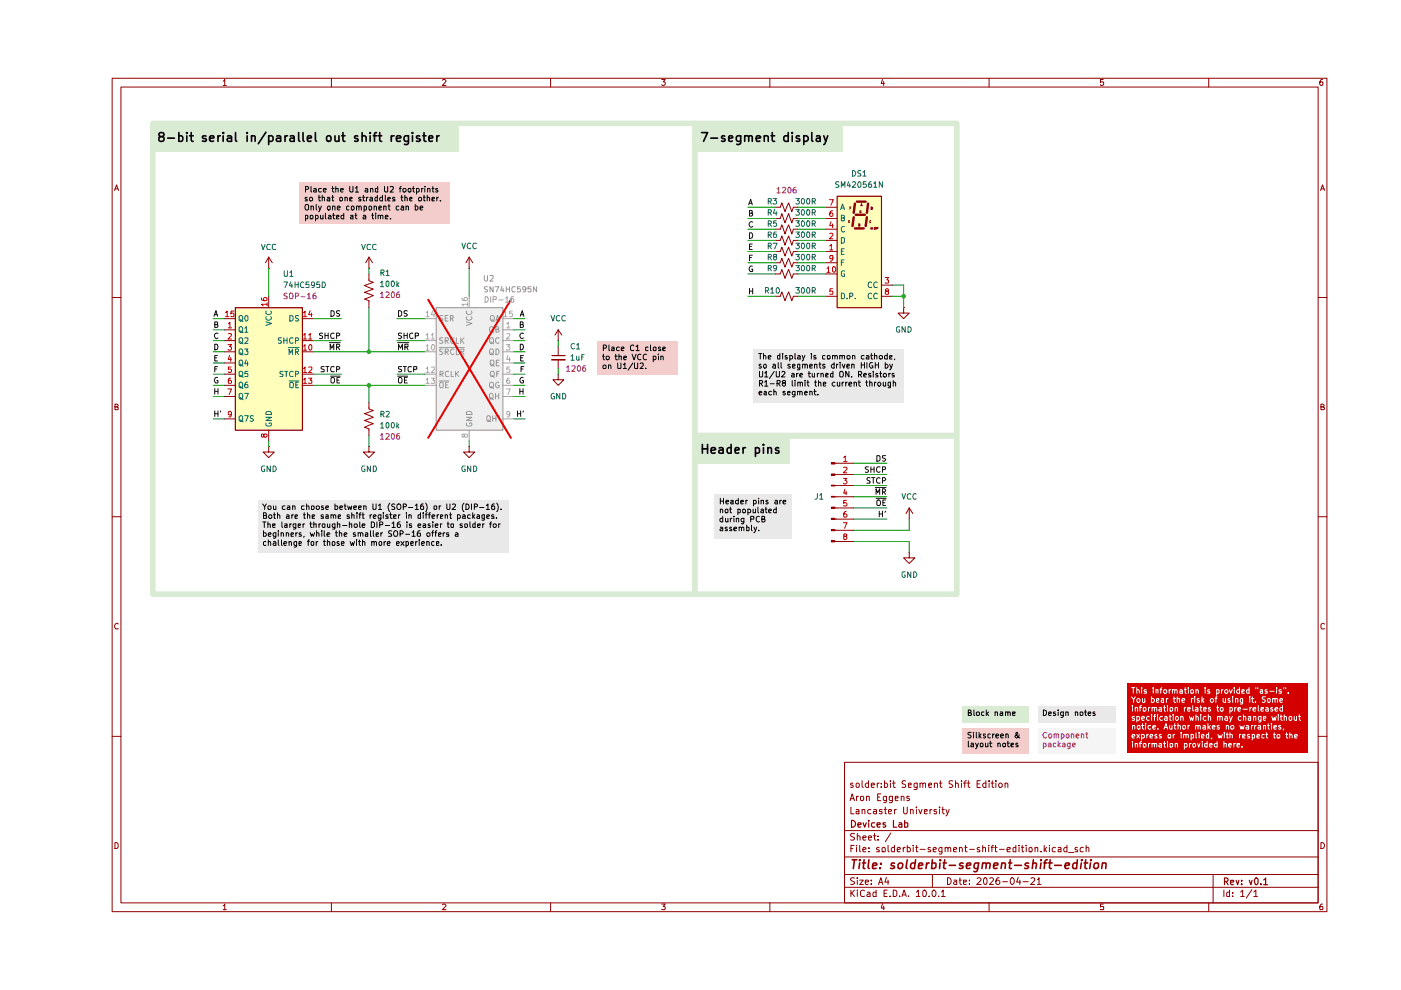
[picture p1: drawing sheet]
<svg xmlns="http://www.w3.org/2000/svg" width="297mm" height="210mm" viewBox="0 0 297 210" stroke-linecap="round" stroke-linejoin="round" font-family="sans-serif">
<g fill="none" stroke="#910000" stroke-width=".21">
<path d="M23.8 16.6h257.5v176.7h-257.5zM25.6 18.5h253.9v172.9h-253.9zM47.3 17.2h.2l.2-.4v1.3M47.3 18.1h.7M70.3 16.6v1.9M93.8 17l.2-.2h.3l.3 .3-.8 1h.8M116.7 16.6v1.9M140.3 16.8h.7l-.4 .6 .4 .1v.4l-.2 .2h-.4l-.1-.2M163.2 16.6v1.9M187.1 16.8l-.3 .9h.7M187.4 17.3v.8M209.7 16.6v1.9"/>
<path d="M233.9 16.8h-.6v.6h.6l.1 .1-.1 .5-.4 .1-.2-.2M256.3 16.6v1.9M280.4 16.8h-.3a.93 .93 0 0 0-.2 1.2h.5l.1-.5-.1-.1h-.5l-.1 .1M24.3 40.4l.4-1.2 .4 1.2M24.4 40h.6M280 40.4l.4-1.2 .4 1.2M280.1 40h.6M23.8 63.1h1.8M279.5 63.1h1.8M24.4 86.3h.4l.2-.3v-.2l-.6-.1v1.2h.6v-.5l-.2-.1M280.1 86.3l.6-.1v-.4l-.6-.1v1.2h.6l.1-.4-.3-.2M23.8 109.6h1.8"/>
<path d="M279.5 109.6h1.8M25 132.3l-.1-.1a.66 .66 0 0 0-.6 .4 .66 .66 0 0 0 .2 .7h.5M280.8 132.3l-.4-.1-.3 .3v.6l.1 .2h.6M23.8 156.1h1.8M279.5 156.1h1.8M24.4 178.6h.3l.3 .4v.6l-.3 .3h-.3zM179.1 161.6h100.4v29.8h-100.4zM179.1 176.1h100.4M180.2 169.8l.5-1.5 .5 1.5M180.3 169.3h.7M180.4 171.1v1.5h.7M180.4 179.9h.4"/>
<path d="M180.8 166.1l-.2-.1-.3 .3 .1 .2h.3l.2 .3-.2 .2-.4-.1M181.1 179.2h-.7v1.4M181.2 176.8l-.6-.1-.3 .3 .1 .3 .7 .2 .1 .2a.51 .51 0 0 1-.3 .4 .51 .51 0 0 1-.6 0M181.5 171.7h.6v.9M181.5 166.2l.3-.2 .3 .1v.8l-.3 .1-.3-.2zM181.6 179.2v.1M181.6 168.8v1M181.6 179.7v.9M181.8 177.3l.3-.1 .3 .2v.7M181.8 176.7v1.4M182 168.8l-.4 .3M182.1 172h-.6v.5h.6"/>
<path d="M182.3 179.2v1.2l.1 .2M182.4 168.9h.1a.36 .36 0 0 1 .6 .2l-.1 .6-.3 .1-.3-.2zM182.8 171.7h.6v.9M182.8 165.5v1.3l.2 .2M182.8 171.6v1M183 177.6l.6-.1-.1-.2-.4-.1-.1 .2v.7h.5M183.7 168.9h.6v.9M183.7 168.8v1M184.1 177.6l.7-.1-.1-.2-.4-.1-.2 .2 .1 .7h.5M184.1 166.1l-.4-.1-.2 .3v.4l.2 .3 .4-.1M184.1 165.5v1.5M184.2 179.7v.2"/>
<path d="M184.6 171.7h-.5l-.1 .6a.45 .45 0 0 0 .6 .2M184.7 166.5l.7-.1-.1-.3-.4-.1-.2 .2v.6l.2 .2 .4-.1M185.2 177.2h.5M185.2 171.7h.6v.9M185.4 176.7v1.2l.3 .2M185.8 172h-.6v.2l.2 .4 .4-.1M186 166v1M186.1 169h.4M186.2 178v.1M186.2 177.3v.1M186.4 179.7a.35 .35 0 0 0-.4 0 .35 .35 0 0 0-.2 .3l.6 .3v.3h-.6M186.4 166l-.4 .3"/>
<path d="M186.8 168.3h-.7v1.5h.7M186.8 166.8v.2M186.8 166.1v.1M187 179.8l.3-.1 .4 .1-.1 .8-.6-.1zM187 171.7l-.3-.1-.3 .2 .1 .2 .5 .1v.4h-.6M187.4 171.6h.5M187.5 166.1l.4-.1 .3 .3v.4l-.3 .3-.4-.1M187.5 165.5v1.5M187.7 171.1v1.4l.2 .1M187.9 168.8v1.1l-.1 .3h-.4M187.9 168.9l-.4-.1-.2 .3 .1 .6h.5M188.3 179.2v1.2l.2 .2"/>
<path d="M188.4 172h.6l-.1-.4h-.4l-.1 .2v.5l.1 .3 .5-.1M188.8 165.5v.2M188.8 166v1M188.9 176.6l-1.2 1.9M189.2 168.8v1.1l-.2 .3h-.5M189.2 168.9h-.7v.7l.3 .2 .4-.1M189.2 166h.6M189.5 165.5v1.4l.3 .1M189.6 179.2v1.4l-.6-.1a.6 .6 0 0 1 .2-.8h.4M189.6 171.6v1M189.8 169.2h.6v-.3h-.6v.8h.6M190.1 171.6l-.5 .3"/>
<path d="M191.1 168.9l.3-.1 .3 .2v.8M191.1 168.8v1M191.5 179.7v.9M191.6 171.1v1.2l.2 .3h.3l.2-.3v-1.2M191.9 179.7l-.4 .3M192 165.6l-.5-.1-.3 .4 .1 .3 .7 .3v.3l-.2 .2-.6-.1M192.3 179.2v1.4l.6-.1a.6 .6 0 0 0-.1-.8h-.5M192.6 166.5l.6-.1v-.3h-.6v.8h.6M192.8 168.9h-.5v.3l.5 .1 .1 .3-.3 .2-.3-.1M193 171.7l.4-.1 .2 .2v.8M193 171.6v1M193.6 179.2v.1"/>
<path d="M193.6 179.7v.9M194.1 179.7h.5M194.3 179.2v1.2l.1 .2h.2M194.3 171.1v.2M194.3 171.6v1M194.5 166v1.1l-.2 .3h-.5M194.5 166.1l-.5-.1-.2 .2 .1 .7h.6M194.8 171.6l.3 1 .4-1M195.1 166.2l.2-.2 .4 .1v.9M195.1 166v1M195.7 166.2l.2-.2 .3 .1v.9M196 172h.6v-.3h-.6v.8h.6"/>
<path d="M196.9 166.5l.6-.1v-.3h-.6v.8h.6M197.2 171.6v1M197.3 179.7h-.4l-.1 .2 .1 .3 .4 .1v.3h-.5M197.6 171.6l-.4 .3M198.1 166.2l.3-.2 .4 .2v.8M198.1 166v1M198.5 171.7l-.3-.1-.2 .2 .1 .2 .4 .1v.4h-.5M199.2 171.1v.2M199.2 171.6v1M199.2 166h.5M199.4 165.5v1.3l.3 .2M199.7 179.7v1.2l-.2 .2-.4-.1"/>
<path d="M199.7 179.7h-.3l-.4 .3 .2 .6h.5M199.7 171.6h.5M199.9 171.1v1.2l.3 .3M200.4 179.8l.2-.1h.3l.1 .9M200.4 179.7v.9M200.6 171.6l.3 1M201 179.9l.2-.2h.3l.1 .9M201.2 171.6l-.5 1.3-.1 .1M202 165.6l-.5-.1-.3 .2v.4l.8 .4-.3 .5-.5-.1M202.6 166.2l.2-.2 .4 .2v.8M202.6 165.5v1.5M203.4 179.8l.3-.1h.2l.1 .9"/>
<path d="M203.4 179.7v.9M203.9 165.5v.2M203.9 166v1M204.3 166h.6M204.5 179.7h.5M204.7 179.2v1.2l.1 .2h.2M204.9 165.5l-.4 .3v1.2M205.1 166h.5M205.3 165.5v1.3l.3 .2M207.2 166.2h.5M207.7 179.7h-.3l-.2 .2 .6 .4-.1 .3h-.5M207.8 165.5h-.6v1.5h.6"/>
<path d="M208.4 179.8l.2-.1h.3v.9M208.4 179.2v1.4M209 166.1l-.4-.1-.2 .3v.4l.2 .3 .4-.1M209 165.5v1.5M209.6 179.2v.1M209.6 179.7v.9M209.7 165.5v.2M209.7 166v1M210.1 179.7h.5M210.1 166h.6M210.4 165.5v1.3l.3 .2M210.6 179.2l-.3 .2v1.2"/>
<path d="M210.9 179.7h.5M211.1 179.2v1.2v.2h.3M211.1 165.5v.2M211.1 166v1M211.7 166.3l.3-.3h.2l.3 .3v.4l-.3 .3h-.2l-.3-.3zM213.1 166.2l.2-.2 .4 .2v.8M213.1 166v1M215.4 179.2v1.4h-.5l-.1-.8 .2-.1h.4M216.1 179.2v.1M216.1 179.7v.9M216.6 179.7h.5M216.7 179.2v1.2l.1 .2h.3"/>
<path d="M217.6 179.2v.1M217.6 179.7v.9M218.2 179.8l.2-.1h.4v.9l-.6-.1zM219.4 179.8l.3-.1h.3v.9M219.4 179.7v.9M221.4 179.2v1.4M221.9 179.7l-.5 .6M222.5 179.2v.1M222.5 179.7v.9M223.8 179.7h-.4l-.3 .3 .2 .6h.5M224.4 179.7h.5v.9h-.5v-.4l.5-.2M226.2 179.2v1.4h-.5l-.2-.3 .1-.5 .3-.1h.3"/>
<path d="M228.4 179.7h-.3l-.2 .2 .2 .3 .4 .1-.1 .3h-.5M229.7 179.7h-.4a.59 .59 0 0 0-.1 .9h.5M230.3 179.8l.2-.1h.3l.1 .9M230.3 179.2v1.4M280.1 178.6a.65 .65 0 0 1 .7 .7 .65 .65 0 0 1-.7 .6zM47.3 192h.2l.2-.3v1.2M47.3 192.9h.7M70.3 191.4v1.9M93.8 191.9l.2-.2h.3l.3 .2-.8 1h.8M116.7 191.4v1.9M140.3 191.7h.7l-.4 .5 .4 .2v.3l-.1 .2-.6-.1M163.2 191.4v1.9"/>
<path d="M179.1 188.1h100.4M179.1 185.4h100.4M179.1 181.7h100.4M180.4 188.7v1.4M180.6 189.3l.6 .8M181.2 186.2l-.6-.1-.3 .3 .3 .4 .6 .3a.51 .51 0 0 1-.3 .4 .51 .51 0 0 1-.6 0M181.2 188.7l-.8 .8M181.8 188.7v.2M181.8 186.1v.2M181.8 186.6v.9M181.8 189.1v1M182.3 186.6h.7l-.7 .9h.7"/>
<path d="M183 180.2l.6-.2-.1-.3h-.4l-.1 .2v.7h.5M183.3 188.9l-.4-.2-.5 .4 .1 .8 .2 .2 .6-.1M183.5 187l.6-.1v-.3h-.6v.2v.7h.6M183.9 189.2l.4-.1 .2 .3v.7h-.6l-.1-.4 .7-.2M184.2 180.5v.1M184.7 187.4v.1M184.7 186.6v.2M185.7 188.7v1.4h-.5v-.9h.5M186.3 187.5l.5-1.4 .4 1.4M186.4 187.1h.6M187.1 191.6l-.3 .9h.7M187.4 192.1v.8"/>
<path d="M187.4 189.4h.5M187.9 186l-.3 1h.9M188.1 188.7h-.7v1.4h.7M188.3 186.6v.9M188.7 190v.1M189.4 188.7h.3l.4 .4v.6l-.2 .4h-.5zM190.2 180.2l.7-.2-.2-.3h-.4l-.1 .7 .1 .2h.5M190.7 190v.1M191.2 190.1l.5-1.4 .5 1.4M191.3 189.7h.7M192.6 190v.1M194.3 189.1l.4-.4v1.4"/>
<path d="M194.3 190.1h.8M195.1 180.1h1.1M195.7 189l.3-.3a.82 .82 0 0 1 .2 1.4l-.5-.1zM197 190v.1M197.7 185.4v2.7M197.9 180.2l.6-.2-.1-.3h-.5v.7v.2h.5M197.9 188.7a.78 .78 0 0 1 .3 1.4h-.3l-.2-.3a.85 .85 0 0 1 .2-1.1zM199 190v.1M199.6 189.1l.4-.4v1.4M199.6 190.1h.8M200.9 186.1a.72 .72 0 0 1 .8 .7 .72 .72 0 0 1-.8 .7zM202.2 180.2l.6-.2-.1-.3h-.4l-.1 .7 .1 .2h.5"/>
<path d="M202.3 186.6h.5v.9M202.8 186.9h-.4l-.2 .3 .2 .3h.4M203.4 186.6h.5M203.5 186.1v1.2l.4 .2M204.3 187l.6-.1v-.3h-.6v.9h.6M205.6 187.4v.1M205.6 186.6v.2M205.6 180.1h1M207.2 186.3v-.1a.47 .47 0 0 1 .8 .3l-.9 1h.9M208.6 186.3l.3-.2a.8 .8 0 0 1 .4 .7 .8 .8 0 0 1-.4 .7l-.3-.1-.1-.5zM209.7 191.4v1.9M209.9 186.3l.1-.2h.4l.2 .4-.8 1h.8"/>
<path d="M211.8 186.1l-.4 .1-.2 .2-.1 .9 .3 .2 .6-.2v-.4l-.3-.3h-.3l-.3 .3M211.9 180.1h1M212.6 186.9h1M213.5 180.2l.7-.2v-.3h-.4l-.3 .2 .1 .7h.6M214.5 186.1a.75 .75 0 0 1 .6 .7 .75 .75 0 0 1-.6 .7 .92 .92 0 0 1 0-1.4zM215.9 186l-.4 1h.9M216.2 186.6v.9M216.9 186.9h1.1M218.6 186.3l.2-.2 .5 .1 .1 .5-.9 .8h.9M219.9 186.5l.4-.4v1.4M219.9 187.5h.8M220.7 180.5v.1"/>
<path d="M221.6 180.1l.3 .5M226.6 180.8h1.1M233.9 191.7h-.6v.6l.6-.1 .1 .2-.1 .5-.6-.1M256.3 191.4v1.9M257.2 185.4v6M259.5 188.7v1.4M260.7 188.7v1.4h-.5l-.1-.8 .2-.2 .4 .1M261.4 190v.1M261.4 189.2v.2M263 189.1l.5-.4v1.4M263 190.1h.8M265.4 188.6l-1.2 1.8"/>
<path d="M265.8 189.1l.5-.4v1.4M265.8 190.1h.8M280.4 191.7h-.3a.93 .93 0 0 0-.2 1.2h.5l.1-.5-.1-.2h-.5l-.1 .2"/>
</g>
<g fill="none" stroke="#910000" stroke-width=".25">
<path d="M180.5 173.9a.73 .73 0 0 1 .9 .8 .73 .73 0 0 1-.9 .7zM181.9 174.9l.7-.1-.1-.3h-.5l-.1 .1 .1 .7h.5M183 174.5l.3 .9 .4-.9M184.2 173.9v.2M184.2 174.5v.9M185.4 174.5h-.5l-.1 .2v.4l.2 .3 .4-.1M186 174.9l.6-.1-.1-.3h-.5v.1v.7h.5M187.7 174.5h-.5v.3l.6 .3-.2 .3-.4-.1M189.4 173.9v1.5h.7M190.6 174.5h.5l.1 .9M191.2 174.8h-.5l-.2 .2 .2 .4 .5-.1M191.8 174.5h.7v.7l-.3 .2-.4-.1"/>
<path d="M191.8 173.9v1.5M259.6 186.9h.5l.3-.3v-.2l-.3-.3h-.5v1.5M260 186.9l.4 .7M260.9 187.1l.7-.1-.1-.4h-.5l-.1 .2 .1 .7h.5M262.1 186.6l.3 1 .3-1M263.3 187.4v.2M263.3 186.6v.2M264.9 186.6l.3 1 .3-1M266.1 186.2l.3-.1 .3 .3v.8l-.3 .4a.9 .9 0 0 1-.3-1.4zM267.3 187.4v.2M267.9 186.6l.4-.5v1.5M267.9 187.6h.9"/>
</g>
<g fill="none" stroke="#910000" stroke-width=".34">
<path d="M180.7 182.3h1M181.2 182.3l-.3 1.8M182.3 182.3v.2M182.3 183l-.2 1.1M182.9 183h.6M183.2 182.3l-.2 1.8h.4M184.2 182.3l-.1 1.6 .2 .2M185 183.6l.9-.2-.1-.4h-.6l-.2 .9 .2 .2h.5M186.6 184v.1M186.8 183v.2M189.6 183h-.4l-.2 .2a.46 .46 0 0 0 .6 .4v.3a.6 .6 0 0 1-.8 .2M190.4 183.3l.4-.3h.4l.2 .3-.1 .5a.56 .56 0 0 1-.9 .2z"/>
<path d="M192.3 182.3l-.2 1.6 .2 .2M194 183h-.6l-.3 .3v.7l.3 .1h.5M194.1 182.3l-.2 1.8M194.7 183.6l1-.2-.1-.4h-.7l-.2 .9 .2 .2h.6M196.5 183l-.2 1.1M197 183l-.6 .3M197.6 183a.64 .64 0 0 1 .8 .1v.7a.65 .65 0 0 1-.9 .3M197.7 182.3l-.2 1.8M199.3 183l-.1 1.1M199.4 182.3v.2M200 183h.6M200.3 182.3l-.2 1.6 .4 .2"/>
<path d="M201.2 183.5h1.4M204.2 183a.48 .48 0 0 0-.8 .3l.3 .3h.4l.1 .3a.6 .6 0 0 1-.8 .2M204.9 183.6l.9-.2v-.4a.6 .6 0 0 0-.8 .2v.9h.6M207.5 183l-.3 1.4a.47 .47 0 0 1-.2 .4 .47 .47 0 0 1-.5-.1M207.5 183h-.8l-.2 .8 .3 .3h.5M208.4 183.1l.2-.1h.4v1.1M208.4 183l-.2 1.1M209.1 183.2a.47 .47 0 0 1 .4-.2 .47 .47 0 0 1 .5 .2l-.2 .9M210.6 183.6l1-.2v-.4h-.6l-.3 .2v.9h.7M212.4 183.1l.3-.1h.4v1.1M212.4 183l-.2 1.1M213.9 183h.6"/>
<path d="M214.2 182.3l-.2 1.8h.4M215.1 183.5h1.5M218.1 183a.48 .48 0 0 0-.8 .3l.3 .3h.4l.1 .3a.6 .6 0 0 1-.9 .2M218.9 183.1l.4-.1h.4l-.1 1.1M219.1 182.3l-.3 1.8M220.7 182.3v.2M220.7 183l-.2 1.1M221.3 183h.7M222.1 182.3l-.5 .2-.2 1.6M222.3 183h.8M222.7 182.3l-.2 1.6 .4 .2M223.6 183.5h1.4"/>
<path d="M225.8 183.6l.9-.2v-.4h-.6l-.2 .2v.9h.7M228.3 183h-.6l-.3 .8 .3 .3h.5M228.4 182.3l-.2 1.8M229.3 183l-.2 1.1M229.3 182.3v.2M229.9 183h.7M230.2 182.3l-.2 1.6 .4 .2M231.2 183l-.2 1.1M231.3 182.3v.2M232.1 183.1l.3-.1 .5 .1v.7l-.3 .3h-.4l-.2-.1zM233.8 183.1l.2-.1h.5l-.1 1.1M233.8 183l-.2 1.1"/>
</g>
<path d="M177.4 41.6h9.4v23.6h-9.4z" fill="#ffb"/>
<path d="M92.4 65.2h14.2v26h-14.2z" fill="#efefef"/>
<path d="M49.9 65.2h14.2v26h-14.2z" fill="#ffb"/>
<path d="M147.3 26.2h31.4v5.9h-31.4z" fill="#d9ebd3"/>
<path d="M151.5 104.8h16.5v9.5h-16.5z" fill="#e9e9e9"/>
<path d="M126.7 72.3h17.1v7.1h-17.1z" fill="#f3cccc"/>
<path d="M147.3 92.4h20.1v5.9h-20.1z" fill="#d9ebd3"/>
<path d="M54.6 106h53.2v11.1h-53.2z" fill="#e9e9e9"/>
<path d="M32.2 26.2h64.9v5.9h-64.9z" fill="#d9ebd3"/>
<path d="M63.5 38.7h31.9v8.8h-31.9z" fill="#f3cccc"/>
<path d="M159.8 74h31.8v11.3h-31.8z" fill="#e9e9e9"/>
<path d="M204.1 154.4h14.1v5.3h-14.1z" fill="#f3cccc"/>
<path d="M204.1 149.6h14.1v3.6h-14.1z" fill="#d9ebd3"/>
<path d="M238.9 144.9h38.3v14.8h-38.3z" fill="#d40000"/>
<path d="M220 149.6h16.5v3.6h-16.5z" fill="#e9e9e9"/>
<path d="M164.4 58.1h1l.4-1 .6 1.9 .8-1.9 .7 1.9 .3-.9h.9M164.4 62.8h1l.4-.9 .6 1.9 .8-1.9 .7 1.9 .3-1h.9" fill="none" stroke="#910000" stroke-width=".21"/>
<path d="M177.5 41.6h9.4v23.6h-9.4z" fill="none" stroke="#910000" stroke-width=".25"/>
<path d="M181 46.1l-.3 1.8M181.3 43.2l-.3 1.9M181.3 48.4h1.8M181.4 45.6h2M181.7 42.8h1.8M183.8 46.1l-.3 1.8M184.1 43.2l-.3 1.9" fill="none" stroke="#910000" stroke-width=".51"/>
<circle cx="184.7" cy="48.4" r=".25" fill="#910000"/>
<g fill="none" stroke="#910000" stroke-width=".21">
<path d="M57 56.9h.1M57 54.5l.7 1.2M57 54.5l-.7 1.2M57 54.5v2.4M78.2 58.1v1.4l.9 .4-1.8 .6 1.8 .8-1.8 .7 1.8 .7-1.8 .7 .9 .4v1.4M78.2 56.9h.1M78.2 54.5v2.4M78.2 54.5l.8 1.2M78.2 54.5l-.7 1.2M99.5 56.9h.1M99.5 54.5l-.7 1.2M99.5 54.5l.7 1.2"/>
<path d="M99.5 54.5v2.4M164.4 55.7h1l.4-.9 .6 1.8 .8-1.8 .7 1.8 .3-.9h.9M164.4 46.3h1l.4-1 .6 1.9 .8-1.9 .7 1.9 .3-.9h.9M164.4 53.3h1l.4-.9 .6 1.9 .8-1.9 .7 1.9 .3-1h.9M164.4 48.6h1l.4-.9 .6 1.9 .8-1.9 .7 1.9 .3-1h.9M164.4 51h1l.4-1 .6 2 .8-2 .7 2 .3-1h.9M164.4 43.9h1l.4-.9 .6 1.9 .8-1.9 .7 1.9 .3-1h.9M175.1 53.3h2.3M175.1 51h2.3M175.1 48.6h2.3M175.1 46.3h2.3M175.1 43.9h2.3"/>
<path d="M175.1 55.7h2.3M175.1 58.1h2.3M179.9 47h.2M180.2 46.8h-.3v.4h.3M180.2 44.2h.2M180.5 43.9h-.3v.5M182.1 47.5h.2l-.1 .5h-.1zM182.5 43.7l.2-.5 .1 .5M182.6 44.7h-.3v.4h.3l-.1-.2M182.6 43.6h.2M184.7 46.8l-.3 .1v.3h.3M184.7 44.2h.2v-.3h-.2v.5h.2v-.2"/>
<path d="M185.4 48.2h.2l-.1 .4h-.1zM185.9 48.5h.1l.1-.3h-.2v.4M47.6 69.9h2.3M47.6 72.2h2.3M47.6 74.6h2.3M47.6 77h2.3M47.6 79.3h2.3M47.6 67.6h2.3M57 62.8v2.4M64.1 72.2h2.3M64.1 74.6h2.3M64.1 79.3h2.3"/>
<path d="M64.1 67.6h2.3M118.3 79.3v1.2h1.2l-1.2 1.2-1.1-1.2h1.1M118.3 79.3h.1M118.3 72.2h.1M118.3 69.9v2.3M118.3 73.4v2M118.3 76.3v1.8M118.3 69.9l-.6 1.1M118.3 69.9l.8 1.1M175.1 62.8h2.3M186.8 60.5h2.4M186.8 62.8h2.4"/>
<path d="M191.6 65.2v1.2h1.2l-1.2 1.2-1.2-1.2h1.2M191.6 65.2h.1M47.6 81.7h2.3M47.6 84.1h2.3M47.6 88.8h2.3M57 94.7v1.1h-1.2l1.2 1.2 1.2-1.2h-1.2M57 94.7h.1M57 91.2v2.3M64.1 81.7h2.3M78.2 85.3v1.4l.9 .3-1.8 .7 1.8 .8-1.8 .7 1.8 .6-1.8 .8 .9 .3v1.5M78.2 94.7v1.1h-1.2l1.2 1.2 1.2-1.2h-1.2M78.2 94.7h.1"/>
<path d="M99.5 94.7v1.1h1.2l-1.2 1.2-1.2-1.2h1.2M99.5 94.7h.1"/>
</g>
<g fill="none" stroke="#b90000" stroke-width=".21">
<path d="M175.3 56.9l.4-.3v1.1M175.3 57.7h.7M175.8 42.3h.9l-.5 1.2M175.9 52.2l.4-.4v1.2M175.9 49.5l.4-.1 .3 .4-.8 .8h.8M175.9 53h.7M176.2 47l-.3 .8h.8M176.5 44.7l-.4 .1-.2 .8a.35 .35 0 0 0 .4 .3 .35 .35 0 0 0 .3-.3l-.1-.4-.2-.1-.4 .3M176.5 56.7l.2-.1a.6 .6 0 0 1 .6 .4 .6 .6 0 0 1-.3 .7h-.2l-.3-.2zM176.5 47.5v.8M176.6 54.7l-.1 .2h-.5l-.1-.2 .1-.5 .5 .1a.85 .85 0 0 1-.2 1.1h-.3M187.7 58.8h.7l-.4 .6h.4v.5h-.7"/>
<path d="M47.8 66.3l.4-.3v1.1M47.8 67.1h.7M48.3 73.1h.8l-.4 .4 .3 .1 .1 .4-.3 .3h-.3l-.2-.2M48.4 68.7l.4-.4v1.2M48.4 70.8l.4-.1 .3 .3-.8 .9h.8M48.4 69.5h.7M48.7 75.4l-.3 .8h.7M48.9 75.8v.8M49 77.8h-.6v.5h.6l.1 .4-.3 .3-.4-.2M49.6 66h-.6l-.1 .5 .2-.1h.3l.2 .1v.6h-.7M55.4 63.2v.3l.3 .2h.8v-.5l-.4-.1a.35 .35 0 0 0-.2 .3 .35 .35 0 0 0 .2 .4M56.6 64.5h-1.2l.4 .4"/>
<path d="M56.6 64.2v.7M64.3 73.4l.4-.3v1.2M64.3 71l.4-.3v1.2M64.3 78.1l.4-.3v1.2M64.3 66.3l.4-.3v1.1M64.3 74.3h.7M64.3 71.9h.7M64.3 79h.7M64.3 67.1h.7M65.4 71l.4-.3v1.2M65.4 77.9h.7v.4l-.7 .7h.7M65.4 71.9h.7"/>
<path d="M65.6 73.2l.3-.1 .2 .2v.7l-.2 .3-.3-.2a.69 .69 0 0 1 0-.9zM65.8 65.9l-.4 .8h.8M66 66.4v.7M176.5 61.2h-.5l-.1 .6 .6-.1v.7l-.6-.1M187.9 61.7l-.2-.2 .2-.3h.3l.2 .4-.5 .1-.2 .3 .2 .4 .5-.1v-.4l-.2-.2M48.3 82.5h.8l-.5 1.2M48.9 80.2h-.3l-.2 .2v.8l.5 .1 .2-.2v-.2l-.3-.3-.4 .1v.2M49.1 87.7l-.3 .3-.4-.1v-.5l.4-.2a.81 .81 0 0 1 0 1.2h-.3M56 92.2v-.2h.5l.1 .2v.3l-.2 .2h-.3l-.3-.7-.4 .1v.4l.2 .2 .4-.2M64.3 80.5l.4-.3v1.1M64.3 81.3h.7M65.4 80.2h.7l-.3 .4 .3 .1v.5h-.7"/>
</g>
<g fill="none" stroke="#006665" stroke-width=".21">
<path d="M178.2 44.4l.4-1.1 .5 1.1M178.4 50.4h.5l.2 .2v.6l-.4 .4h-.3zM178.4 46.2h.4l.3-.2-.1-.3-.6-.1v1.2h.5l.2-.1v-.4l-.3-.1M178.4 53.3h.4M178.4 44.1h.5M178.4 55.6h.4M179 52.7h-.6v1.2h.6M179 55.1h-.6v1.2M179.1 48.1a.45 .45 0 0 0-.7 .2l.1 .7 .2 .2 .4-.2M179.1 57.5l-.4-.1-.3 .3v.6l.1 .3h.6v-.5h-.2M184.8 59.9l-.2-.1a.67 .67 0 0 0-.5 .5 .67 .67 0 0 0 .2 .7l.5-.1M186 59.9l-.3-.1a.67 .67 0 0 0-.5 .5 .67 .67 0 0 0 .3 .7l.5-.1"/>
<path d="M50.7 69.4l.5-.1a.65 .65 0 0 1 .3 .6 .65 .65 0 0 1-.5 .5l-.3-.1zM50.7 71.8l.2-.2h.4a.86 .86 0 0 1-.1 1.2l-.5-.2zM50.7 74.2l.2-.2h.4a.86 .86 0 0 1-.1 1.2l-.5-.2zM50.7 76.5l.2-.1h.4a.86 .86 0 0 1-.1 1.2l-.5-.2zM50.7 78.9l.2-.2h.4l.2 .4-.2 .7h-.4l-.2-.1zM50.7 67.1l.5-.2a.65 .65 0 0 1 .3 .7 .65 .65 0 0 1-.5 .5l-.3-.2zM50.9 70.2h.2l.4 .3M50.9 72.5l.6 .4M50.9 74.8l.6 .5M50.9 77.2l.6 .4M50.9 79.6l.6 .4M50.9 67.8h.2l.4 .4"/>
<path d="M51.9 69.6l.3-.3v1.1M51.9 71.7h.7v.4l-.7 .7h.7M51.9 74h.7l-.4 .4 .4 .1v.5l-.2 .2h-.3l-.2-.2M51.9 70.4h.7M52.1 67l.2-.1 .3 .2v.7l-.4 .3a.7 .7 0 0 1-.1-1.1zM52.2 76.3l-.3 .8h.7M52.5 76.7v.9M52.6 78.7h-.6l-.1 .5h.7v.6h-.7M56.4 68.2l1.2 .4-1.2 .4M56.5 67.1l-.1 .5a.67 .67 0 0 0 .6 .3 .67 .67 0 0 0 .6-.5l-.2-.3M56.5 66l-.1 .5a.67 .67 0 0 0 .6 .2 .67 .67 0 0 0 .6-.5l-.2-.2M59.7 71.6h-.6v.5l.5 .2 .1 .3-.3 .2-.4-.1"/>
<path d="M60 78.7h-.6a.41 .41 0 0 0 .1 .5 .41 .41 0 0 0 .4 .1v.5h-.6M60.2 71.6v1.2M60.2 72.1h.7M60.4 78.7h.6M60.7 78.7v1.1M60.9 71.6v1.2M61.1 73.7h2.3M61.3 75.2v-1.2l.3 .8 .4-.8v1.2M61.5 66.9h.3l.3 .2v.7l-.3 .3h-.3zM62.1 71.7l-.5-.1a.67 .67 0 0 0-.2 .7 .67 .67 0 0 0 .5 .5l.2-.2M62.1 78.8l-.5-.1-.2 .5 .2 .6h.5M62.6 74.6l.6-.1 .1-.3-.2-.2h-.5v1.2"/>
<path d="M62.6 72.2l.6-.1 .1-.3-.2-.2h-.5v1.2M62.6 79.3l.6-.1 .1-.3-.2-.2h-.5v1.1M62.9 74.6l.4 .6M63.3 67h-.7v.3l.7 .4-.2 .4-.5-.1M178.4 62.1h.3l.4 .4v.6l-.2 .2h-.5zM179.6 63.2v.1M180.2 62.8l.5-.1v-.5l-.5-.1v1.2M181.3 63.2v.1M184.8 62.3l-.2-.2a.67 .67 0 0 0-.5 .6 .67 .67 0 0 0 .2 .6l.5-.1M186 62.3l-.3-.2a.67 .67 0 0 0-.5 .6 .67 .67 0 0 0 .3 .6l.5-.1M50.7 81.2l.5-.2a.86 .86 0 0 1 .1 1.2h-.4l-.2-.2zM50.7 83.6l.5-.2a.86 .86 0 0 1 .1 1.2h-.4l-.2-.2z"/>
<path d="M50.7 88.3l.5-.2a.65 .65 0 0 1 .3 .7 .65 .65 0 0 1-.5 .5l-.3-.1zM50.9 82l.6 .4M50.9 84.3l.6 .5M50.9 89.1h.2l.4 .3M51.9 83.4h.7l-.5 1.2M51.9 88.1h.7l-.5 1.2M52.5 81l-.4 .2-.2 .8 .2 .2 .5-.1-.1-.6h-.4l-.2 .2M53.7 88.2h-.6v.4l.6 .4-.2 .3-.4-.1M56.4 89.7v.5l.2 .1h.6l.3-.1v-.5h-.4v.1M56.4 88.5h1.2l-1.2 .7h1.2M56.4 87.5a.66 .66 0 0 1 .7-.3 .66 .66 0 0 1 .5 .7h-1.2zM61.3 80.8h2.1"/>
<path d="M61.5 81.2l.5-.2a.86 .86 0 0 1 0 1.2h-.4l-.1-.2zM62.7 81.6h.4M63.3 81h-.6v1.2h.6"/>
</g>
<g fill="none" stroke="#0f0f0f" stroke-width=".21">
<path d="M158.7 43.4l.5-1.2 .3 1.2M158.8 43.1h.6M158.9 49.4h.4a.66 .66 0 0 1 .3 .7 .66 .66 0 0 1-.7 .4zM158.9 45.2h.4l.2-.2v-.3l-.2-.1h-.4v1.2l.6-.1 .1-.3-.3-.2M158.9 52.2h.4M158.9 54.6h.4M159.5 51.7h-.6v1.2h.6M159.5 54.1h-.6v1.2M159.5 56.5l-.1-.1a.66 .66 0 0 0-.6 .5 .66 .66 0 0 0 .3 .7l.5-.1v-.4h-.3M159.6 47.1a.54 .54 0 0 0-.8 .4 .54 .54 0 0 0 .7 .6l.1-.1M45.4 67.1l.4-1.2 .3 1.2M45.5 66.7h.5"/>
<path d="M45.5 68.8h.5l.1-.1v-.4l-.1-.1h-.5v1.2l.6-.1 .1-.3-.2-.2M45.5 73h.5a.66 .66 0 0 1 .2 .7 .66 .66 0 0 1-.7 .5zM45.5 78.2h.5M45.5 75.9h.5M46.1 77.7h-.6v1.1M46.1 75.4h-.6v1.1h.6M46.2 70.7h-.5l-.2 .4 .2 .6 .3 .1 .2-.2M68.4 70.7l-.4-.1-.3 .2 .2 .3 .5 .2v.3l-.2 .2-.5-.1M68.7 77.7h-.5l-.1 .2 .1 .3 .5 .2v.3l-.6 .1M68.9 71.1h.7M68.9 70.6v1.2M69.1 77.7h.7"/>
<path d="M69.4 77.7v1.1M69.6 70.6v1.2M69.8 72.6h2.3M70 74.2v-1.2l.3 .8 .5-.8v1.2M70.1 79.8h2M70.2 65.9h.3l.4 .2v.7l-.4 .3h-.3zM70.9 77.8l-.6-.1-.2 .5 .2 .6 .6-.1M70.9 70.7l-.3-.1a.6 .6 0 0 0-.5 .6 .6 .6 0 0 0 .5 .6l.3-.2M71.4 73.6l.6-.1v-.3l-.1-.2h-.5v1.2M71.4 78.3l.6-.1v-.3l-.1-.2h-.5v1.1M71.4 71.2l.6-.1v-.3l-.6-.2v1.2M71.6 73.6l.4 .6"/>
<path d="M72 66h-.6v.3l.6 .4-.2 .4-.4-.1M84.3 72.6h2.4M84.3 79.8h2.1M84.5 74.2v-1.2l.4 .8 .4-.8v1.2M84.5 65.9h.3l.4 .2v.7l-.4 .3h-.3zM85.2 70.7h-.7v.3l.7 .5-.3 .3-.4-.1M85.2 77.7l-.7 .1v.3l.7 .4-.2 .3h-.5M85.5 77.7h.7M85.7 70.6v1.2M85.7 71.1h.6M85.8 73.6l.7-.1v-.4l-.7-.1v1.2M85.8 77.7v1.1"/>
<path d="M86.2 73.6l.3 .6M86.3 66h-.6v.3l.6 .4-.2 .4-.4-.1M86.3 70.6v1.2M87.2 77.8l-.5-.1-.2 .3v.6l.2 .2 .5-.1M87.5 70.7a.45 .45 0 0 0-.6 .2v.7l.3 .2 .3-.2M87.7 78.3l.7-.1v-.4l-.7-.1v1.1M88 71.2l.7-.1v-.4l-.7-.1v1.2M110.3 67.1l.4-1.2 .4 1.2M110.3 73h.4a.66 .66 0 0 1 .3 .7 .66 .66 0 0 1-.7 .5zM110.3 68.8h.4l.2-.1v-.4l-.2-.1h-.4v1.2l.6-.1 .1-.3-.3-.2M110.4 75.9h.4M110.4 66.7h.6"/>
<path d="M110.5 78.2h.4M111 70.7h-.5l-.3 .4 .3 .6 .2 .1 .3-.2M111 75.4h-.6v1.1h.6M111.1 77.7h-.6v1.1M158.9 61.1v1.2M158.9 61.7h.7M159.6 61.1v1.2M45.5 82.4v1.2M45.5 87.1v1.2M45.5 83h.7M45.5 87.7h.7M46.1 80.1l-.1-.1a.66 .66 0 0 0-.5 .5 .66 .66 0 0 0 .2 .7l.5-.1v-.4h-.2"/>
<path d="M46.2 82.4v1.2M46.2 87.1v1.2M46.8 87.1l-.1 .3M70.2 80.2l.5-.2a.86 .86 0 0 1 .1 1.2h-.5l-.1-.2zM71.4 80.6h.5M72 80h-.6v1.2h.6M84.5 80.2l.5-.2a.86 .86 0 0 1 .1 1.2h-.4l-.2-.2zM85.8 80.6h.4M86.3 80h-.5v1.2h.5M109.7 87.1v1.2M109.7 87.7h.7M110.2 83h.7"/>
<path d="M110.2 82.4v1.2M110.4 87.1v1.2M110.9 80.1l-.1-.1a.66 .66 0 0 0-.6 .5 .66 .66 0 0 0 .3 .7l.5-.1v-.4h-.3M110.9 82.4v1.2M111 87.1l-.1 .3M184.1 99h-.5l-.1 .1 .1 .4 .5 .2v.4h-.6M184.6 99v1.2M184.6 99.5h.7M185.3 99v1.2M185.9 96.6h.5l.2 .3v.6l-.3 .3h-.4zM186.6 99.1l-.5-.1a.67 .67 0 0 0-.3 .6 .67 .67 0 0 0 .5 .6l.3-.2M187.1 99.6l.6-.1 .1-.4-.2-.1h-.5v1.2"/>
<path d="M187.8 96.6l-.7 .1v.3l.7 .5-.3 .3-.4-.1M184.5 101.3h-.6v.5l.5 .1 .1 .4-.1 .1h-.6M184.8 101.3h.7M185.2 101.3v1.1M185.6 103.4h2.3M185.7 104.8v-1.2l.4 .9 .4-.9v1.2M186.4 108.4v1.2M186.4 109h.7M186.6 101.4l-.3-.1a.67 .67 0 0 0-.5 .5 .67 .67 0 0 0 .3 .6h.5M187.1 101.9h.4l.3-.2-.3-.4h-.4v1.1M187.1 104.3h.4l.3-.2-.3-.5h-.4v1.2M187.1 108.4v1.2"/>
<path d="M187.4 104.3l.4 .5M187.8 108.4l-.2 .2"/>
</g>
<path d="M49.9 65.2h14.2v26h-14.2zM117 75.4h2.8" fill="none" stroke="#910000" stroke-width=".25"/>
<path d="M117 76.3h2.8" fill="none" stroke="#910000" stroke-width=".34"/>
<path d="M92.5 65.2h14.1v26h-14.1z" fill="none" stroke="#a0a0a0" stroke-width=".25"/>
<g fill="none" stroke="#a0a0a0" stroke-width=".21">
<path d="M90.1 72.2h2.3M90.1 74.6h2.3M90.1 79.3h2.3M90.1 67.6h2.3M99.5 62.8v2.4M106.6 69.9h2.4M106.6 72.2h2.4M106.6 74.6h2.4M106.6 77h2.4M106.6 79.3h2.4M106.6 67.6h2.4M90.1 81.7h2.3"/>
<path d="M99.5 91.2v2.3M106.6 81.7h2.4M106.6 84.1h2.4M106.6 88.8h2.4"/>
</g>
<g fill="none" stroke="#a9a9a9" stroke-width=".21">
<path d="M90.3 73.4l.4-.3v1.2M90.3 71l.4-.3v1.2M90.3 78.1l.4-.3v1.2M90.3 66.3l.4-.3v1.1M90.3 74.3h.7M90.3 71.9h.7M90.3 79h.7M90.3 67.1h.7M91.4 71l.4-.3v1.2M91.4 77.9h.7v.4l-.7 .7h.7M91.4 71.9h.7M91.6 73.2l.2-.1 .3 .2v.7l-.3 .3-.2-.2a.69 .69 0 0 1 0-.9z"/>
<path d="M91.8 65.9l-.4 .8h.8M92 66.4v.7M97.9 63.2v.2a.73 .73 0 0 0 1.2 .1l-.1-.3-.4-.1a.35 .35 0 0 0-.2 .3 .35 .35 0 0 0 .2 .4M99.1 64.5h-1.2l.4 .4M99.1 64.2v.7M106.8 66.3l.4-.3v1.1M106.8 67.1h.7M107.3 73.1h.8l-.4 .4 .3 .1v.6l-.5 .1-.2-.2M107.4 68.7l.4-.4v1.2M107.4 70.8l.5-.1 .2 .3-.8 .9h.8M107.4 69.5h.7M107.7 75.4l-.3 .8h.8"/>
<path d="M108 77.8h-.5l-.1 .5h.6v.6l-.4 .1-.2-.2M108 75.8v.8M108.6 66h-.6v.5l.4-.1 .3 .2-.1 .5h-.6M90.3 80.5l.4-.3v1.1M90.3 81.3h.7M91.4 80.2h.7l-.3 .4 .3 .1v.5h-.7M98.5 92.2v-.2h.5l.1 .2v.3l-.2 .2h-.3l-.1-.2v-.3l-.5-.2v.6l.2 .1 .3-.2M107.3 82.5h.9l-.5 1.2M108 80.2h-.3l-.2 .2v.9h.5l.1-.4a.35 .35 0 0 0-.3-.3 .35 .35 0 0 0-.4 .3M108.1 87.7a.35 .35 0 0 1-.3 .3 .35 .35 0 0 1-.4-.3l.1-.4h.5v.8l-.1 .3h-.4"/>
</g>
<g fill="none" stroke="#989898" stroke-width=".21">
<path d="M93.1 73.7h5.4M93.3 79.3l.6-.1 .1-.3-.2-.2h-.5v1.1M93.5 79.3l.5 .5M93.9 74h-.6v.5l.5 .2 .1 .2-.3 .3-.4-.1M93.9 71.6h-.6v.5l.5 .2 .1 .3-.3 .2-.4-.1M93.9 67l-.4-.1-.3 .2 .1 .3 .5 .2v.4h-.6M94.4 74.6l.6-.1v-.5h-.6v1.2M94.4 72.2l.6-.1v-.5h-.6v1.2M94.4 67.5h.4M94.6 74.6l.5 .6M94.6 72.2l.5 .6M95 66.9h-.6v1.2h.6"/>
<path d="M95.2 78.8l-.6-.1-.2 .5 .2 .6h.6M95.5 67.5h.5l.1-.5-.6-.1v1.2M95.7 78.7v1.1h.5M95.7 67.5l.4 .6M96.3 74.1l-.6-.1a.67 .67 0 0 0-.2 .7 .67 .67 0 0 0 .5 .5l.3-.2M96.3 71.7l-.6-.1a.67 .67 0 0 0-.2 .7 .67 .67 0 0 0 .5 .5l.3-.2M96.6 78.7v1.1M96.8 74v1.2h.5M96.8 71.6v1.2h.5M96.8 79.2l.5 .6M97.3 78.7l-.7 .6M97.7 74.6l.6-.1v-.5h-.6v1.2"/>
<path d="M97.7 71.6v1.2M97.9 72.1l.5 .7M97.9 74.6l.5 .6M98.4 71.6l-.7 .7M98.9 68.2l1.2 .4-1.2 .4M99 67.1l-.1 .5a.67 .67 0 0 0 .7 .3 .67 .67 0 0 0 .5-.5l-.2-.3M99 66l-.1 .5a.67 .67 0 0 0 .7 .2 .67 .67 0 0 0 .5-.5l-.2-.2M103.9 69.4l.2-.1a.6 .6 0 0 1 .6 .5 .6 .6 0 0 1-.6 .6l-.3-.4zM104 71.6h.5a.77 .77 0 0 1-.2 1.2l-.3-.1a.87 .87 0 0 1 0-1.1zM104 74h.5a.77 .77 0 0 1-.2 1.2l-.3-.1a.87 .87 0 0 1 0-1.1zM104 76.5l.1-.1h.4a.86 .86 0 0 1 0 1.2l-.5-.2zM104 70.2h.3l.3 .3"/>
<path d="M104 72.5l.6 .4M104 74.8l.6 .5M104 67.1l.3-.2a.6 .6 0 0 1 .5 .6 .6 .6 0 0 1-.5 .6l-.3-.5zM104.1 77.2l.7 .4M104.1 78.7h.5l.2 .4-.2 .7h-.5l-.1-.3zM104.2 79.6l.6 .4M104.2 67.8h.3l.3 .4M105.1 69.8h.5v-.5h-.5v1.1h.5l.2-.4-.3-.2M105.1 74h.5a.66 .66 0 0 1 .2 .7 .66 .66 0 0 1-.7 .5zM105.1 68.1l.4-1.2 .4 1.2M105.2 76.9h.4M105.2 67.7h.6"/>
<path d="M105.3 79.2h.3M105.8 71.7l-.5-.1a.67 .67 0 0 0-.2 .7 .67 .67 0 0 0 .5 .5l.2-.2M105.8 76.4h-.6v1.2h.6M105.8 78.7h-.5v1.1M93.1 80.8h2.1M93.5 81l.5 .2v.8l-.2 .2h-.4a.86 .86 0 0 1 .1-1.2zM94.5 81.6h.4M95.1 81h-.6v1.2h.6M98.9 89.7v.5l.2 .1h.6l.3-.1v-.5h-.4v.1M98.9 88.5h1.2l-1.2 .7h1.2M98.9 87.5a.66 .66 0 0 1 .7-.3 .66 .66 0 0 1 .5 .7h-1.2zM103.3 88.3l.1-.2 .6 .2v.9l-.6 .1a.82 .82 0 0 1-.1-1z"/>
<path d="M103.4 89.1l.6 .3M103.8 83.6l.5-.2a.86 .86 0 0 1 .1 1.2h-.4l-.2-.2zM103.9 81.2l.2-.2 .4 .1a.87 .87 0 0 1 0 1.1h-.5l-.2-.3zM104 84.3l.6 .5M104 82l.6 .4M104.5 88.1v1.2M104.5 88.7h.6M105.1 83.4v1.2M105.1 84h.6M105.1 88.1v1.2M105.7 81.1l-.1-.1a.66 .66 0 0 0-.5 .5 .66 .66 0 0 0 .2 .7l.5-.1v-.4h-.2M105.7 83.4v1.2"/>
<path d="M105.8 88.1l-.2 .3"/>
</g>
<path d="M90.8 63.5l17.5 29.3M108.3 63.5l-17.5 29.3" fill="none" stroke="#f10000" stroke-width=".42"/>
<path d="M176.3 98.1h.7v.3h-.7z" fill="#910000"/>
<path d="M176.3 98.1h.7v.3h-.7z" fill="none" stroke="#910000" stroke-width=".21"/>
<path d="M176.3 100.5h.7v.3h-.7z" fill="#910000"/>
<path d="M176.3 100.5h.7v.3h-.7z" fill="none" stroke="#910000" stroke-width=".21"/>
<path d="M176.3 102.9h.7v.1h-.7z" fill="#910000"/>
<path d="M176.3 102.9h.7v.1h-.7z" fill="none" stroke="#910000" stroke-width=".21"/>
<path d="M176.3 105.2h.7v.2h-.7z" fill="#910000"/>
<path d="M176.3 105.2h.7v.2h-.7z" fill="none" stroke="#910000" stroke-width=".21"/>
<path d="M176.3 107.5h.7v.3h-.7z" fill="#910000"/>
<path d="M176.3 107.5h.7v.3h-.7z" fill="none" stroke="#910000" stroke-width=".21"/>
<path d="M176.3 109.9h.7v.3h-.7z" fill="#910000"/>
<path d="M176.3 109.9h.7v.3h-.7z" fill="none" stroke="#910000" stroke-width=".21"/>
<path d="M176.3 112.3h.7v.2h-.7z" fill="#910000"/>
<path d="M176.3 112.3h.7v.2h-.7z" fill="none" stroke="#910000" stroke-width=".21"/>
<path d="M176.3 114.6h.7v.3h-.7z" fill="#910000"/>
<g fill="none" stroke="#910000" stroke-width=".21">
<path d="M177 98.2h4M176.3 114.6h.7v.3h-.7zM177 100.6h4M177 103h4M177 105.3h4M177 107.7h4M177 110.1h4M177 112.4h4M177 114.8h4M192.8 117.1v1.2h1.2l-1.2 1.2-1.2-1.2h1.2M192.8 117.1h.1M192.8 110.1h.1"/>
<path d="M192.8 107.7l-.7 1.2M192.8 107.7l.7 1.2M192.8 107.7v2.4"/>
</g>
<path d="M178.9 97l.3-.3v1.2M178.9 99.1h.5l.2 .3-.8 .8h.8M178.9 97.9h.7M178.8 101.4h.8l-.5 .5h.4l.1 .5-.3 .2h-.3l-.2-.2M178.8 110.8h.8l-.5 1.2M179.1 113.7l-.2-.1v-.3h.6v.3l-.6 .2v.5l.2 .1 .4-.1 .1-.2-.3-.4M179.1 103.7l-.2 .9h.7M179.4 108.5h-.3l-.2 .3v.8h.5l.2-.1v-.4l-.2-.1h-.4l-.1 .1M179.4 104.1v.8M179.5 106.1h-.6v.6l.5-.1 .2 .2v.3l-.2 .2-.5-.1" fill="none" stroke="#b90000" stroke-width=".21"/>
<path d="M185.7 105.7h2.2M185.9 106.2l.5-.2a.86 .86 0 0 1 .1 1.2h-.4l-.2-.2zM187.2 106.6h.4M187.8 106h-.6v1.2h.6" fill="none" stroke="#0f0f0f" stroke-width=".21"/>
<g fill="none" stroke="#090" stroke-width=".21">
<path d="M57 56.9v5.9M78.2 56.9v1.2M99.5 56.9v5.9M158.6 55.7h5.8M158.6 51h5.8M158.6 43.9h5.8M158.6 48.6h5.8M158.6 46.3h5.8M158.6 58.1h5.8M158.6 53.3h5.8M169.1 55.7h6M169.1 51h6"/>
<path d="M169.1 43.9h6M169.1 48.6h6M169.1 46.3h6M169.1 58.1h6M169.1 53.3h6M45.2 77h2.4M45.2 79.3h2.4M45.2 67.6h2.4M45.2 74.6h2.4M45.2 72.2h2.4M45.2 69.9h2.4M66.4 79.3h6"/>
<path d="M66.4 67.6h6M66.4 74.6h23.7M66.4 72.2h6M78.2 65.2v9.4M84.1 79.3h6M84.1 67.6h6M84.1 72.2h6M109 77h2.3M109 79.3h2.3M109 67.6h2.3M109 74.6h2.3M109 72.2h2.3"/>
<path d="M109 69.9h2.3M118.3 72.2v1.2M118.3 78.1v1.2M158.6 62.8h5.8M169.1 62.8h6M189.2 62.8h2.4M189.2 60.5h2.4v4.7M45.2 88.8h2.4M45.2 81.7h2.4M45.2 84.1h2.4M57 93.5v1.2M66.4 81.7h23.7"/>
<path d="M78.2 81.7v3.6M78.2 92.4v2.3M99.5 93.5v1.2M109 88.8h2.3M109 81.7h2.3M109 84.1h2.3M181 98.2h7M181 114.8h11.8v2.3M181 110.1h7M181 105.3h7M181 103h7M181 100.6h7"/>
<path d="M181 107.7h7M192.8 110.1v2.3h-11.8"/>
</g>
<path d="M32.4 26.2h114.9v99.8h-114.9zM147.3 26.2h55.5v66.2h-55.5zM147.3 92.4h55.5v33.6h-55.5z" fill="none" stroke="#d9ebd3" stroke-width="1.2"/>
<g fill="none" stroke="#000" stroke-width=".34">
<path d="M34 29l-.2-.2-.1-.4a.58 .58 0 0 1 .6-.3 .58 .58 0 0 1 .5 .4l-.2 .4-.7 .1-.2 .6a.57 .57 0 0 0 .8 .3 .57 .57 0 0 0 .2-.8l-.3-.1M35.5 29.3h1.5M37.9 28.9l.5-.1 .4 .3v.5l-.2 .3h-.7M37.9 28.1v1.9M39.6 28.1v.2M39.6 28.8v1.2M40.2 28.8h.8M40.5 28.1v1.6l.5 .3M43.7 28.9a.48 .48 0 0 0-.8 .2l.9 .5-.3 .4-.6-.1M44.4 29.4l1-.2-.1-.3a.6 .6 0 0 0-.9 .1v.7a.6 .6 0 0 0 .9 .2M46.2 28.8v1.2M46.7 28.8l-.3 .1-.2 .2"/>
<path d="M47.3 28.1v.2l.2-.1-.2-.1v.2M47.3 28.8v1.2M48.2 28.9a.6 .6 0 0 1 .9 .1v1M49.1 29.2l-.7 .1a.35 .35 0 0 0-.2 .3 .35 .35 0 0 0 .2 .4l.7-.1M49.9 28.1v1.6l.3 .3M52.4 28.1v.2M52.4 28.8v1.2M53.3 29l.3-.2 .4 .1 .1 1.1M53.3 28.8v1.2M56.4 28l-1.6 2.5M57 28.9l.6-.1 .3 .3v.5l-.2 .3h-.7M57 28.8v1.8"/>
<path d="M58.7 28.9h.7l.1 1.1M59.5 29.2l-.7 .1a.35 .35 0 0 0-.2 .3 .35 .35 0 0 0 .2 .4l.7-.1M60.4 28.8v1.2M60.9 28.8l-.3 .1-.2 .2M61.5 28.9h.8l.1 1.1M62.4 29.2l-.7 .1a.35 .35 0 0 0-.3 .3 .35 .35 0 0 0 .3 .4l.7-.1M63.3 28.1v1.6l.3 .3M64.2 28.1v1.6l.3 .3M65.2 29.4l.8-.2-.1-.3-.5-.1-.2 .2 .1 .9h.6M66.9 28.1v1.6l.2 .3M69.3 29l.3-.2 .5 .2 .1 .6-.2 .3-.4 .1-.3-.2zM71 28.8l.1 1.1 .4 .1 .4-.2"/>
<path d="M71.9 28.8v1.2M72.5 28.8h.6M72.7 28.1v1.6l.4 .3M75.8 28.9l-.4-.1-.2 .2 .1 .3 .5 .2v.4h-.6M76.8 29l.1-.1a.52 .52 0 0 1 .7 .1v1M76.8 28.1v1.9M78.5 28.1v.2M78.5 28.8v1.2M79.1 28.8h.7M79.8 28.1l-.4 .3v1.6M80.2 28.8h.7M80.5 28.1v1.6l.4 .3"/>
<path d="M83 28.8v1.2M83.6 28.8l-.5 .1-.1 .2M84.1 29.4l.9-.2v-.2a.6 .6 0 0 0-.9-.1v1h.8M86.6 28.8v1.5l-.3 .3h-.5M86.6 28.9l-.6-.1-.3 .3v.5l.1 .3h.8M87.4 28.1v.2M87.4 28.8v1.2M89 28.9l-.5-.1-.2 .3 .1 .2 .6 .2 .1 .2a.6 .6 0 0 1-.8 .2M89.6 28.8h.7M89.9 28.1v1.6l.4 .3M90.9 29.4l.9-.2-.1-.3-.5-.1-.3 .2 .1 .9h.7M92.6 28.8v1.2"/>
<path d="M93.1 28.8l-.3 .1-.2 .2M148.7 28.1h1.3l-.8 1.9M150.7 29.3h1.4M153.7 28.9l-.5-.1-.2 .2 .1 .3 .6 .2v.4h-.7M154.5 29.4l.8-.2v-.3l-.5-.1-.3 .2 .1 .9h.7M157 28.8v1.5l-.4 .3h-.4M157 28.9a.6 .6 0 0 0-.9 .2l.1 .7a.64 .64 0 0 0 .8 .1M157.9 29l.2-.2 .6 .1v1.1M157.9 28.8v1.2M158.7 29l.3-.2 .4 .1 .1 1.1M160.3 29.4l1-.2v-.2a.6 .6 0 0 0-.9-.1v1h.7M162 29l.1-.1a.52 .52 0 0 1 .8 .1v1"/>
<path d="M162 28.8v1.2M163.5 28.8h.7M163.7 28.1v1.6l.1 .2 .4 .1M167.1 28.9a.6 .6 0 0 0-.9 .2l.1 .7a.64 .64 0 0 0 .8 .1M167.1 28.1v1.9M168 28.1v.2M168 28.8v1.2M169.5 28.9l-.4-.1-.3 .2 .1 .3 .6 .2v.4h-.7M170.4 28.9a.65 .65 0 0 1 1 .2v.5a.65 .65 0 0 1-1 .3M170.4 28.8v1.8M172.1 28.1v1.6l.3 .3M173.1 28.9h.7l.1 1.1"/>
<path d="M173.9 29.2l-.6 .1a.35 .35 0 0 0-.3 .3 .35 .35 0 0 0 .3 .4l.6-.1M174.7 28.8l.4 1.2M175.5 28.8l-.6 1.7-.2 .1M148.9 94.2v1.9M148.9 95.2h1.1M150 94.2v1.9M150.8 95.5l.9-.2-.1-.3-.6-.1-.2 .3 .1 .8h.7M152.5 95h.7l.1 1.1M153.3 95.3l-.8 .2-.1 .2 .1 .3h.8M155 95l-.5-.1-.3 .3v.6l.1 .2h.7M155 94.2v1.9M155.9 95.5l.8-.2-.1-.3-.5-.1-.2 .3v.8h.7"/>
<path d="M157.6 94.9v1.2M158.1 94.9l-.4 .1-.1 .2M160.2 95l.5-.1 .3 .3v.6l-.1 .2h-.7M160.2 94.9v1.9M161.9 94.2v.2M161.9 94.9v1.2M162.8 95.1l.3-.2 .4 .1 .1 1.1M162.8 94.9v1.2M165.1 95l-.4-.1-.3 .3 .1 .2 .6 .2v.4h-.7"/>
</g>
<g fill="none" stroke="#000" stroke-width=".21">
<path d="M65.9 39.5v1.1l.2 .1M66.5 40h.5v.7M68.1 40h-.5l-.1 .5a.36 .36 0 0 0 .6 .1M70.3 40h.6M70.5 39.5v1.1l.4 .1M71.2 39.5v1.2M74.2 39.5v1l.2 .2 .4-.1v-1.1M75.3 39.9l.4-.4v1.2M77.5 40h.4l.1 .7M78.6 40v.7M80.1 40h-.5v.6h.5M80.1 39.5v1.2"/>
<path d="M81.5 39.5v1l.3 .2 .4-.1v-1.1M82.7 39.6h.7v.4l-.7 .7h.7M84.7 40h.4M85.1 39.5l-.3 .2v1M86.6 40h.5v.6h-.5zM87.4 40h.5M87.6 39.5v1.1l.3 .1M89.4 40v.7M89.7 40h-.2l-.1 .1M90.1 39.5v.1M90.1 40v.7M90.7 40v.7"/>
<path d="M91.6 40h.4M91.8 39.5v1.1l.2 .1M92.8 40h-.4v.1l.5 .5-.2 .1-.3-.1M64.8 40.1h.5l.1-.1-.1-.4-.5-.1v1.2M64.8 45.7h.5v.6l-.5 .1M64.8 45.6v1.2M64.9 43.3l.5 .2v.9l-.5 .1a.78 .78 0 0 1 0-1.2zM65.1 41.9l-.3-.1-.1 .2 .1 .2h.3v.4h-.4M65.7 41.9h.5l.1 .5-.2 .2h-.3l-.2-.2zM65.8 45.7h.5v.7l-.5-.1zM65.9 43.9l.2-.2 .3 .1v.7M65.9 43.7v.8"/>
<path d="M66.9 45.7l.3-.1 .3 .3v.3l-.2 .2h-.4M66.9 45.6v1.2M67 40.2l-.5 .1-.1 .2 .2 .2 .4-.1M67 43.3v1.1l.2 .1M67.5 41.8h.5M67.5 43.7l.3 .8M67.6 41.4v1l.1 .2h.3M68 45.6v.8l.5-.1M68.1 43.7l-.4 1.1-.2 .1M68.3 41.9h.5v.7M68.3 41.4v1.2M68.5 45.6v.8"/>
<path d="M68.6 40.3l.6-.1-.1-.2h-.4l-.1 .1v.5l.1 .1 .4-.1M69 45.2v1l.2 .2M69.4 41.9l.4-.1 .1 .2v.6h-.5l-.1-.3 .6-.2M69.5 43.8l.3-.1 .2 .2v.5l-.2 .1-.4-.2zM69.7 45.7l.3-.1 .2 .2v.6h-.5l-.1-.3 .6-.2M70.3 41.8h.5M70.5 41.4v1.2h.3M70.5 43.9l.2-.2 .3 .1v.7M70.5 43.7v.8M70.5 45.6h.5M70.7 45.2v1l.1 .2h.2M71.2 40h.5v.7"/>
<path d="M71.4 46.1l.5-.2v-.2h-.5v.7h.5M71.5 44.1l.6-.1-.1-.3-.5 .2v.5l.2 .1 .3-.1M72 41.9h.5l.1 .5-.1 .2-.5-.1zM72.2 40.3l.6-.1-.1-.2h-.4l-.1 .1v.5l.2 .1 .3-.1M72.9 45.2v1.2h-.4l-.2-.2 .1-.5h.5M73.1 41.9l.4-.1 .1 .2v.6M73.1 41.8v.8M74 43.8l-.4-.1-.1 .2v.5l.1 .1 .4-.1M74.2 42.2l.5-.1v-.2h-.5v.7h.5M74.3 45.7h.5v.7h-.5v-.3l.5-.2M74.5 43.9l.2-.2 .3 .1v.6l-.3 .1-.2-.1zM75.3 45.6h.4"/>
<path d="M75.3 40.7h.7M75.4 45.2v1l.3 .2M75.6 43.9l.2-.2 .3 .2v.6M75.6 43.7v.8M76.1 43.9l.2-.2 .3 .2v.6M76.5 41.9l-.3-.1-.2 .2 .2 .2h.3v.4h-.5M76.9 41.8h.5M77 41.4v1l.1 .2h.3M77 45.7l.4-.1 .1 .2v.6h-.5l-.1-.3 .6-.2M77.2 43.8l.3-.1 .2 .2v.5l-.2 .1-.3-.1M77.2 43.7v1.2M77.7 41.8v.8"/>
<path d="M78 40.2l-.5 .1-.1 .2 .1 .2 .5-.1M78 41.8l-.3 .3M78.2 43.9l.2-.2 .3 .1v.6l-.3 .1-.2-.1zM78.5 41.9l.3-.1 .2 .2v.6h-.5l-.1-.3 .2-.1 .4-.1M78.6 40h.4l.1 .7M78.8 45.6h.4M79 45.2v1l.2 .2M79.3 43.9l.2-.2 .3 .2v.6M79.3 43.7v.8M79.7 45.2v.2M79.7 45.6v.8M80 41.4v1.2h-.4v-.7h.4"/>
<path d="M80.2 45.7h.5v.7M80.2 45.6v.8M80.3 44.1l.5-.1v-.2h-.5v.6h.5M80.7 45.8l.1-.2 .4 .1v.7M81.1 41.4v1.2h-.4l-.2-.2 .1-.5h.5M81.4 43.9l.1-.2 .4 .1v.7M81.4 43.7v.8M81.7 41.4v1.2h.2M81.7 46.1l.6-.2-.2-.3-.4 .2v.4l.1 .2h.4M82.2 42.2l.6-.1-.2-.3-.4 .2v.4l.1 .2h.4M82.3 43.7h.4M82.5 43.3v1.1l.2 .1"/>
<path d="M82.8 46.3v.1M83.7 41.9l-.3-.1-.2 .2 .2 .2h.3v.4h-.5M84.6 43.8l-.4-.1-.2 .2 .1 .5h.5M85 41.8h.4M85.1 43.8l.3-.1 .2 .2v.6M85.2 41.4v1l.2 .2M85.4 40.1l.2-.1h.3l.2 .1-.1 .5h-.5zM85.6 44h-.4l-.2 .2 .2 .3 .4-.1M85.8 41.9l.4-.1 .1 .2v.6M85.8 41.4v1.2M86.1 43.9l.2-.2 .3 .1v.7M86.1 43.7v.8"/>
<path d="M86.9 42.2l.5-.1v-.2l-.4-.1-.1 .2v.6h.5M88 43.8l.4-.1 .2 .2-.1 .5h-.5M88 43.3v1.2M88.3 40.6h.5l.1-.5-.2-.1h-.4v1.1M88.8 41.9h.5l.1 .5-.2 .2h-.3l-.2-.2zM89.1 44.1l.5-.1-.1-.3-.4 .2v.5l.1 .1 .4-.1M89.7 41.8h.5M89.9 41.4v1.2h.3M90.6 41.9l.3-.1 .2 .2v.6M90.6 41.4v1.2M90.7 40h.4l.1 .7M91.6 42.2l.5-.1v-.2h-.5v.7h.5"/>
<path d="M92.6 41.8v.8M92.9 41.8l-.3 .3M93.4 42.5v.1M127.7 75.5h.5M127.9 73.8l.6-.1v-.5h-.6v1.1M127.9 75.1v1l.3 .2M127.9 77.5h.5l.1 .5-.2 .1h-.3l-.2-.1zM128.5 75.7l.2-.2h.3l.2 .2-.1 .5h-.5zM129 77.5l.4-.1 .1 .2v.5M129 77.4v.7M129.1 73.2v1l.2 .1M129.7 73.7h.5v.6h-.5v-.3l.5-.2"/>
<path d="M130.4 75.5h.5M130.5 75.1v1l.4 .2M131 77v1.1h.6v-1.1M131.2 75.6l.5-.1v.8M131.2 75.1v1.2M131.3 73.7l-.3-.1-.3 .2v.4l.2 .1h.4M131.7 74l.6-.2-.1-.2-.5 .1v.5l.1 .1h.4M132.2 77.3l.3-.3v1.1M132.2 78.1h.6M132.2 75.9l.6-.1-.1-.3h-.4l-.1 .2v.4l.2 .2 .3-.1M134 75.1l.4 1.2 .5-1.2M134.2 77l-1 1.5"/>
<path d="M134.4 73.3l-.4-.1-.3 .3v.6l.1 .2h.6M134.5 77v1l.2 .1h.5v-1.1M134.9 73.5l.3-.3v1.1M134.9 74.3h.6M135.7 77.1l.2-.1h.3l.2 .1v.4l-.7 .6h.7M135.9 75.2a.45 .45 0 0 0-.7 .2v.6a.45 .45 0 0 0 .7 .2M136.9 78.1h.1M137.1 75.2a.45 .45 0 0 0-.7 .2v.6a.45 .45 0 0 0 .7 .2M137.4 73.7h-.5v.6h.5M137.9 73.2v1l.2 .1M138.5 76.2h.5l.1-.5-.2-.2h-.4v1.2M138.6 73.7h.5l-.1 .6h-.4z"/>
<path d="M139.6 75.1v.1M139.6 75.5v.8M140 73.7h-.4v.2l.4 .1 .1 .2-.1 .1h-.4M140.1 75.6l.4-.1 .1 .8M140.1 75.5v.8M140.5 74l.5-.2v-.1h-.5v.6h.5M160.9 74.9h.6M161 78.7l.1 1.2h.4l.2-.1v-1.1M161.2 74.9v1.2M161.4 77.3l-.3-.1-.2 .3 .5 .4-.1 .2-.4-.1M161.9 75.4h.3l.2 .1v.6M161.9 77.5l.4-.3 .2 .2v.5l-.4 .2-.2-.3z"/>
<path d="M161.9 74.9v1.2M162.1 79.1h.2l.2-.4v1.2M162.1 79.9h.7M162.9 75.8l.6-.2-.2-.2-.4 .1v.4l.1 .2h.4M163.9 77.3l.3-.1 .2 .2v.7M164.2 78.7l-1.1 1.6M164.4 77.6h-.4l-.2 .1 .2 .4 .4-.1M164.6 78.7l.1 1.2h.5l.1-.1v-1.1M165 76.9v1.1l.2 .1M165.3 74.9v1.2h-.4l-.1-.7h.5M165.6 76.9v1l.2 .2M165.8 78.9l.4-.2 .2 .4-.7 .8h.7"/>
<path d="M165.9 74.9v.2M165.9 75.4v.7M166.9 75.4h-.3l-.2 .1 .2 .3h.3v.3h-.5M167.5 75.4h.3l.2 .2v.3l-.1 .2h-.4M167.5 75.4v1.1M167.5 77.3l-.3-.1-.2 .2 .2 .2 .3 .1v.3h-.5M167.9 79.2h.3l.2 .1v.6h-.5l-.1-.2 .2-.2 .4-.1M168 77.6h.6v-.3h-.6v.7h.6M168.6 74.9v1.2h.1M168.9 79.2v.7M169.1 75.4h.4l.2 .1v.6h-.6v-.2l.1-.2 .5-.1M169.2 79.2l-.3 .2"/>
<path d="M169.6 77.2v1.1l-.5 .1M169.6 77.3l-.4-.1-.1 .2v.5l.1 .2 .4-.1M169.6 79.6l.6-.2-.2-.2-.4 .1v.5l.1 .1h.4M170.1 75.4l.2 .7M170.2 77.4l.1-.2 .4 .2v.7M170.2 77.2v.9M170.7 75.4l-.4 1.1h-.2M170.7 77.4l.1-.2 .4 .2v.7M171.4 79.2h.5M171.5 78.7v1.1l.1 .1h.3M171.7 77.6h.5v-.3h-.5v.7h.5M172 74.9v.2"/>
<path d="M172 75.4v.7M172.2 79.2l.1 .7 .4-.1M172.7 77.4l.2-.2 .3 .1v.8M172.7 77.2v.9M172.7 79.2v.7M173 75.4h-.5v.3l.5 .1v.1v.2h-.5M173.3 79.2v.7M173.6 79.2l-.3 .2M173.6 77.2h.5M173.8 76.9v1l.3 .2M174.1 79.2h.3l.2 .1v.6M174.1 79.2v.7"/>
<path d="M174.9 75.4h-.5v.6l.5 .1M174.9 77.3l-.3-.1-.2 .2 .2 .2 .3 .1v.3h-.5M175.1 79.6l.5-.2v-.2h-.5v.7h.5M175.4 75.4h.5v.7l-.5-.1zM176.5 75.4h.4l.1 .1v.6M176.5 75.4v.7M176.6 78.7v1.2h-.4l-.1-.7h.5M176.9 77.3l-.4-.1-.2 .3v.3l.2 .3 .4-.1M176.9 76.9v1.2M177 75.5l.2-.1 .3 .1v.6M177.4 77.2v.9M177.7 77.2l-.3 .3"/>
<path d="M178 75.4h.5v.7M178 78.9l.5-.2a.86 .86 0 0 1 .1 1.2h-.4l-.2-.1zM178 75.4v.7M178.1 76.9v.1M178.1 77.2v.9M178.5 75.5l.2-.1h.4v.7M178.5 77.2l.4 .9 .2-.9M179.6 77.6h.5v-.3h-.5v.7h.5M179.6 75.4h.6v.5l-.1 .2h-.4l-.1-.2zM180 78.7v1.2l-.7-1.2v1.2M180.6 77.4l.1-.2 .4 .1v.8M180.6 79.8v.1"/>
<path d="M180.6 77.2v.9M180.7 75.4h.4l.2 .1v.6M180.7 75.4v.7M182 79.4l.6-.1v-.5l-.6-.1v1.2M182.3 79.4l.4 .5M182.6 76.9v1.2M182.6 77.4h.7M183.1 79.6l.6-.2-.2-.2-.4 .1v.5l.1 .1h.4M183.2 75.4h-.3l-.3 .2v.3l.2 .2h.4M183.3 76.9v1.2M183.7 75.4h.4l.1 .1v.6h-.5l-.1-.2 .2-.2 .4-.1M183.8 76.9v1.2"/>
<path d="M184.6 79.2h-.3l-.2 .1 .2 .3h.3v.3h-.5M184.6 75.4h.5M184.7 74.9v1l.1 .2h.3M185 76.9h-.4a.67 .67 0 0 0-.3 .7 .67 .67 0 0 0 .5 .5l.3-.2v-.3h-.3M185.2 78.7v.2M185.2 79.2v.7M185.4 75.4h.5v.7M185.4 74.9v1.2M185.6 77.4h.7M185.6 76.9v1.2M186.1 79.2h-.3l-.1 .1 .1 .3h.3v.3h-.4M186.3 76.9v1.2"/>
<path d="M186.5 75.4h.5l.1 .5-.2 .2h-.3l-.2-.2zM186.5 79.2h.4M186.7 78.7v1.1l.2 .1M187.4 79.2h.5v.6l-.1 .1h-.4l-.1-.1zM187.7 77.3l.3-.1 .3 .3v.3l-.3 .3-.3-.1M187.7 76.9v1.2M188.1 74.9v1.2h-.5l-.1-.5a.36 .36 0 0 1 .6-.2M188.5 79.2v.7M188.6 75.8l.5-.2v-.2h-.5v.7h.5M188.6 77.2l.4 .9M188.8 79.2h-.3v.2M189.2 77.2l-.4 1.2h-.2"/>
<path d="M189.6 79.2h-.5v.3l.5 .1v.2v.1h-.5M189.7 76.1l-.1 .2M160.9 83.3l.6-.1-.1-.2-.5 .1v.5l.2 .1h.3M161 81.3l.6-.1 .1-.3-.2-.2h-.5v1.2M161.3 81.3l.4 .6M162 83.1h.5v.6M162.1 81l.4-.3v1.2M162.1 81.9h.7M162.5 83.2l-.5 .1v.2l.1 .2h.4M163.3 81.4h.9M163.6 83.1l-.4-.1-.2 .2 .1 .5h.5M164.1 83.1l.3-.1 .2 .1v.6"/>
<path d="M164.1 82.5v1.2M164.7 81.3l.6-.1v-.5h-.6v1.2M165 81.3l.4 .6M166.1 81.2l-.3-.3 .2-.2h.4l.1 .3-.7 .4v.2l.3 .3 .4-.2v-.4l-.1-.1M166.4 83.1h-.4v.2h.4l.1 .3-.1 .1h-.4M166.9 83.3l.6-.1-.1-.2-.5 .1v.5l.2 .1h.4M168 80.7v1l.1 .2M168.6 80.7v.1M168.6 83v.9l-.3 .3-.3-.1M168.6 83.1a.36 .36 0 0 0-.6 .1v.3a.36 .36 0 0 0 .6 .2M168.6 81v.9M169.1 83.1h.5v.6"/>
<path d="M169.1 83v.7M169.1 81.2l.2-.2 .4 .2v.7M169.1 81v.9M169.6 83.1l.1-.1 .4 .1v.6M169.7 81.2l.1-.2 .4 .2v.7M170.6 83.3l.6-.1-.2-.2-.4 .1v.5l.2 .1h.3M170.7 80.7v.1M170.7 81v.9M171.1 81h.4M171.3 80.7v1l.2 .2M171.7 83.1l.3-.1 .2 .1v.6M171.7 83v.7"/>
<path d="M172.5 83h.5M172.7 82.5v1.1l.3 .1M172.7 81h.4M172.9 80.7v1.1l.2 .1M173.4 83.7h.1M173.6 81.2l.1-.2 .4 .2v.7M173.6 80.7v1.2M174.6 81.4h.5v-.3h-.5v.7h.5M177 81.1l-.3-.1-.3 .3v.3l.3 .3 .3-.1M177.5 81v.8l.4 .1 .1-.2M178 81v.9M178.5 81v.9"/>
<path d="M178.9 81l-.4 .3M179.3 81v.9M179.6 81l-.3 .3M180 81.4h.6l-.2-.4-.4 .2v.5l.2 .2 .3-.1M181.1 81.2l.2-.2 .3 .2v.7M181.1 81v.9M181.9 81h.5M182.1 80.7v1l.3 .2M183.5 81h.5M183.7 80.7v1l.3 .2M184.4 81.2l.2-.2 .3 .2v.7M184.4 80.7v1.2"/>
<path d="M185.4 81v.9M185.7 81l-.3 .3M186.1 81.3l.4-.3 .3 .3v.3l-.5 .3-.2-.3zM187.3 81v.8l.3 .1 .2-.2M187.8 81v.9M188.8 81v1.1l-.5 .1M188.8 81.1l-.3-.1-.2 .2v.5l.2 .2 .3-.1M189.4 81.2l.2-.2 .3 .2v.7M189.4 80.7v1.2M55.7 106.8l.4 .6 .4-.6M55.7 110.7h.7M55.9 109.3l.6-.1v-.3l-.2-.2h-.4v1.2h.6v-.3l-.2-.3"/>
<path d="M55.9 112.5v1.2h.4l.2-.2-.1-.5h-.5M56 110.7v1.1M56.1 107.4v.6M56.4 114.9l-.4-.1-.1 .2v.5l.1 .2 .4-.1M56.8 107.4l.2-.1h.3l.2 .1-.1 .5h-.5zM56.8 111.2l.4-.1 .1 .7M56.8 110.7v1.1M56.9 113.4l.6-.2-.2-.3-.4 .2v.4l.1 .2h.4M56.9 115l.2-.2 .3 .2v.7M56.9 114.5v1.2M57.1 109.2h.5v.5l-.1 .2h-.4l-.1-.2zM57.8 111.4l.5-.1v-.2h-.5v.7h.5"/>
<path d="M58 107.3v.6h.5M58 114.9l.3-.1 .2 .2v.7M58 109.1h.4M58.2 108.7v1.2h.2M58.5 112.9v1l-.3 .2-.2-.1M58.5 113a.36 .36 0 0 0-.6 .2l.1 .5h.5M58.5 115.1h-.4l-.2 .2 .2 .4 .4-.1M58.5 107.3v.7M58.8 109.2l.4-.1 .1 .2v.6M58.8 108.7v1.2M59 112.5v.2M59 114.5v1l.2 .2"/>
<path d="M59 112.9v.8M59.6 113l.3-.1 .2 .2v.6M59.6 112.9v.8M59.7 114.5v1.1l.1 .1M59.8 110.7v1l.1 .1M60.2 115.2l.6-.1-.2-.3-.4 .2v.5l.2 .2 .3-.1M60.4 111.1h.5v.7M60.4 107.3h-.4l-.2 .1 .1 .5h.5M60.7 113l.3-.1 .2 .2v.6M60.7 112.9v.8M60.8 109.2l.3-.1 .2 .2v.6h-.5l-.1-.3 .6-.2M60.9 111.3l-.5 .1v.4h.5"/>
<path d="M60.9 107.3h.5l.1 .7M61.3 115l.2-.2 .3 .2v.7M61.3 114.8v.9M61.5 107.5l-.6 .1v.2l.1 .2 .5-.1M61.5 111.1v.7M61.7 113.4l.5-.2v-.2h-.5v.7h.5M61.8 111.1h-.3v.2M61.9 109.1v.8M62 107.4l.5-.1 .1 .7M62 107.3v.7M62.2 109.1l-.3 .1v.2M62.6 109.6l.5-.2v-.2h-.5v.7h.5"/>
<path d="M62.7 111.8a.36 .36 0 0 1-.6-.2l.1-.5h.5v.9l-.1 .2h-.4M62.7 112.9v.8M62.9 114.8v1l-.2 .2h-.3M62.9 114.9l-.3-.1-.3 .3 .1 .5h.5M63.1 112.9l-.4 .3M63.2 111.4l.5-.1v-.2h-.5v.7h.5M63.4 115.2l.5-.1-.2-.3-.3 .1v.7h.4M63.8 113l-.2-.1-.2 .2 .2 .3h.2v.3h-.4M64.2 111.1v.7M64.3 109.1h.5M64.5 107.3h-.5l-.1 .5a.36 .36 0 0 0 .6 .1M64.5 108.7v1.2h.3"/>
<path d="M64.5 113.7l-.2 .2M64.6 111.1h-.3l-.1 .2M65 107.4l.4-.1 .1 .7M65 106.8v1.2M65.2 109.2l.3-.1 .2 .2v.6M65.2 108.7v1.2M65.2 114.8h.4M65.6 114.5h-.3v1.2M65.7 111.1h.5M65.8 112.9l.2 .8 .2-.5 .2 .5 .3-.8M65.9 110.7v1l.3 .1M66 107.4l.5-.1v.6h-.5z"/>
<path d="M66 114.9l.4-.1 .1 .2v.5l-.1 .2-.5-.3zM66.2 109.6l.5-.2v-.2h-.5v.7h.5M66.5 111.2l.5-.1v.7M66.5 110.7v1.1M67 107.4l.2-.1h.3l.2 .1-.1 .5h-.5zM67 114.8v.9M67.1 113l.4-.1 .1 .2v.6M67.1 112.5v1.2M67.4 114.8l-.4 .3M67.6 111.1v.7M68 111.1h-.3l-.1 .2M68.2 112.5v.2"/>
<path d="M68.2 112.9v.8M68.4 111.1l.5 .1v.6h-.5zM68.6 107.3h-.4l-.1 .1 .6 .5-.2 .1-.4-.1M68.6 109.2l-.4-.1-.1 .2 .1 .3h.4v.3h-.5M68.6 114.8h.4M68.7 112.5v1l.2 .2M68.7 114.5v1.1l.3 .1M69.1 107.6l.6-.1-.1-.2h-.4l-.1 .1v.5l.1 .1 .4-.1M69.1 109.2h.5v.7h-.5v-.3l.5-.2M69.3 113.4l.6-.2-.1-.3-.5 .2v.4l.1 .2h.4M69.4 111.1v.6l.2 .1h.3M69.4 115l.2-.2 .3 .2v.7"/>
<path d="M69.4 114.5v1.2M69.9 111.1v.7M70.2 109.2l.3-.1 .2 .2v.6M70.2 109.1v.8M70.4 115l.2-.2 .3 .1v.7l-.3 .1-.2-.2zM70.7 109.3l.2-.2 .3 .2v.6M71 107.3h.5l.1 .5a.36 .36 0 0 1-.6 .1M71 111.8h-.5l-.1-.5 .2-.2h.4v.9l-.1 .2h-.4M71 106.8v1.2M71.1 112.9h.4M71.3 112.5v1l.2 .2M71.5 111.2l.5-.1v.7"/>
<path d="M71.5 110.7v1.1M71.7 109.6l.5-.2v-.2h-.5v.7h.5M71.9 114.9l-.3-.1-.2 .3 .6 .4-.2 .2-.4-.1M72 113l.3-.1 .2 .2v.6M72 112.5v1.2M72 107.6l.6-.1-.1-.2h-.4l-.1 .1v.5l.2 .1 .3-.1M72.4 115.2l.6-.1-.2-.3-.4 .2v.5l.1 .2 .4-.1M72.6 111.4h1M73 113.4l.6-.2-.2-.3-.4 .2v.4l.1 .2h.4M73 107.3h.4M73.1 106.8v1.1l.3 .1M73.7 107.3l.2 .7 .3-.6 .2 .6 .2-.7"/>
<path d="M74.1 109.2l-.4-.1-.1 .2 .1 .3h.4v.3h-.5M74.1 111.2l.5-.1v.7M74.1 110.7v1.1M74.2 114.8l.3 .9 .2-.6 .2 .6 .3-.9M74.6 109.2h.5v.7M74.6 108.7v1.2M75 107.6l.6-.1-.1-.2h-.4l-.1 .1v.5l.2 .1 .3-.1M75.1 111.3l.2-.2h.3l.2 .2-.1 .5h-.5zM75.3 113h-.4v.3l.4 .1 .1 .1-.1 .2h-.4M75.6 114.5v.1M75.6 114.8v.9M75.7 108.7v.2"/>
<path d="M75.7 109.1v.8M75.9 113l.4-.1 .1 .2v.6M75.9 112.9v.8M76 107.6l.6-.1-.1-.2h-.4l-.1 .1v.5l.2 .1 .3-.1M76 114.8h.4M76.1 109.1h.4M76.2 114.5v1l.2 .2M76.3 110.7v1.1h.1M76.4 113.1l.2-.2 .3 .2v.6M76.5 108.7l-.2 .1v1.1M76.8 111.4l.6-.1-.1-.2h-.4l-.1 .2v.4l.1 .1h.4M76.8 109.1h.4"/>
<path d="M76.9 115l.1-.2 .4 .2v.7M76.9 114.5v1.2M76.9 108.7v1.2h.3M77.1 107.4l.4-.1 .1 .7M77.1 107.3v.7M77.5 113h.5v.7h-.5v-.3l.5-.2M78.5 109.1v.8M78.6 112.5v1.2h.1M78.7 110.7h.4l.3 .2v.7l-.3 .2h-.4zM78.8 109.1l-.3 .3M78.8 115l.2-.2 .3 .2v.7M78.8 114.8v.9"/>
<path d="M79.1 106.8v1.1l.1 .1h.3l.2-.2v-1M79.1 109.6l.6-.2-.1-.3-.5 .2v.4l.1 .2h.5M79.1 112.5v1l.2 .2M79.3 115l.2-.2 .3 .2v.7M79.7 113.4l.5-.2v-.2h-.5v.7h.5M79.9 110.7v1.1M80.2 107.2l.4-.4v1.2M80.2 108h.7M80.4 114.9l.4-.1 .1 .2v.5l-.1 .2-.5-.3zM80.5 111.3h.6v-.6h-.6v1.1M80.8 109.1v1l-.3 .2-.3-.1M80.8 109.2a.36 .36 0 0 0-.6 .2v.5h.6"/>
<path d="M80.8 112.9v.8M81.1 112.9l-.3 .3M81.3 108.7v.2M81.3 109.1v.8M81.4 114.8v.9M81.7 111.4h.9M81.8 114.8l-.4 .3M82.1 115.2l.6-.1-.2-.3-.4 .2v.5l.2 .2 .3-.1M82.3 109.2l-.4-.1-.1 .2 .1 .3h.4v.3h-.5M82.6 106.7a1.32 1.32 0 0 0 0 1.8M82.6 109.1h.5M82.8 108.7v1l.1 .2h.2"/>
<path d="M83 112.6h-.5v.4l.5 .2v.3v.2h-.6M83.1 111l.4-.3v1.1M83.1 111.8h.7M83.5 109.6l.5-.2v-.2h-.5v.7h.5M83.6 112.7l.2-.2 .3 .1a.87 .87 0 0 1 0 1.1h-.5l-.1-.3zM83.7 106.9h-.6v.5l.5 .1 .1 .3-.2 .2-.5-.1M84.1 115.2l.6-.1-.2-.3-.4 .2v.5l.1 .2 .4-.1M84.2 107l.3-.2a.6 .6 0 0 1 .5 .6 .6 .6 0 0 1-.5 .6l-.4-.4zM84.5 109.1v.8M84.8 109.1l-.3 .3M84.8 110.7h-.4l-.2 .9a.35 .35 0 0 0 .4 .3 .35 .35 0 0 0 .3-.3v-.3l-.2-.2-.5 .2M84.8 113.2h.4l.3-.4-.3-.3h-.4v1.2"/>
<path d="M85 114.8l.7 .9M85.5 107.4h.5l.2-.1-.1-.4-.6-.1v1.2M85.7 114.8l-.7 .9M86 113.3h.9M86.1 114.9l.3-.1 .2 .2v.5l-.2 .2-.3-.1M86.1 114.8v1.2M86.2 108.7v.2M86.2 109.1v.8M86.3 110.7h.1M86.3 111.1v.7M86.6 107.6h.9M86.7 109.2l.3-.1 .2 .2v.6"/>
<path d="M86.7 109.1v.8M87.1 115.2l.5-.1v-.2h-.5v.7h.5M87.3 111.1h-.4l-.1 .2 .1 .1 .4 .1v.3h-.5M87.4 112.9l.3-.4v1.2M87.4 113.7h.6M88 107.2l.4-.4v1.2M88 108h.7M88.1 114.8v.9M88.5 114.8l-.4 .3M88.6 111.4l.6-.1-.1-.2h-.4l-.1 .2v.4l.2 .1h.3M88.9 114.5v.1M88.9 114.8v.9"/>
<path d="M89.1 112.5l-.5 .2-.1 .8 .1 .2 .5-.1v-.6h-.5l-.1 .2M89.1 108.7v1.2h-.4l-.1-.7h.5M89.4 115.2l.6-.1-.2-.3-.4 .2v.5l.2 .2 .3-.1M89.7 106.8h-.2a.73 .73 0 0 0-.1 1.2l.4-.1v-.5l-.4-.1-.3 .2M89.7 108.7v.2M89.7 111.1h.5v.7M89.7 109.1v.8M90.2 109.1h.4M90.2 106.7a1.32 1.32 0 0 1 0 1.8M90.2 111.3l-.5 .1-.1 .2 .2 .2h.4M90.5 115l.2-.2 .3 .2v.7M90.5 114.8v.9"/>
<path d="M90.6 108.7l-.3 .1v1.1M90.6 113h.5l.1 .5-.2 .2h-.3l-.2-.2zM90.8 109.1h.5M91.2 111.1h-.4l-.1 .2 .6 .4-.2 .1h-.4M91.3 108.7l-.3 .1v1.1M91.5 112.9h.4M91.6 109.6l.6-.2-.2-.3-.4 .2v.4l.1 .2h.4M91.8 110.7h.1M91.8 111.1v.7M91.9 112.5l-.2 .1v1.1M92 107.4l.5-.1v.6h-.5zM92 114.9l-.3-.1-.2 .2v.5l.2 .2 .3-.1"/>
<path d="M92.2 112.9h.4M92.3 111.4l.6-.1-.1-.2h-.4l-.1 .2v.4l.1 .1h.4M92.5 115.2l.5-.1v-.2h-.5v.7h.5M92.6 112.5l-.2 .1v1.1M92.7 109.1v.8M92.9 113.4l.6-.2-.1-.3-.5 .2v.4l.1 .2h.5M93 109.1l-.3 .1v.2M93.1 107.3v.7M93.4 109.6l.5-.2-.2-.3-.3 .1v.7h.4M93.4 111.1v.7M93.5 107.3h-.3l-.1 .1M93.5 115.5v.2"/>
<path d="M93.7 111.1h-.2l-.1 .2M94 112.9v.8M94.3 112.9l-.3 .3M94.4 109.2l.3-.1 .2 .2v.6M94.4 109.1v.8M94.7 106.8v1a.35 .35 0 0 0 .4 .2 .35 .35 0 0 0 .3-.2v-1M94.8 111.1h.4M95 110.7v1.1h.2M95.2 113l-.4-.1-.2 .2 .2 .3h.4v.3h-.6M95.3 109.1h.4M95.5 108.7v1.2h.2M95.7 111.1l.5 .1v.6h-.5z"/>
<path d="M95.9 106.9l.4-.1 .3 .4-.8 .8h.8M96.6 113l.3-.1 .2 .2v.6h-.5l-.1-.2 .2-.2 .4-.1M97 109.2a.36 .36 0 0 1 .6 .2l-.1 .5h-.5M97 109.1v1.2M98 111.1h-.4l-.1 .2 .1 .1 .4 .1v.3h-.5M98.1 109.2l.4-.1 .1 .2v.6h-.5l-.1-.3 .6-.2M98.4 106.7l-.4 .5v.7l.4 .6M98.5 111.2l.5-.1v.7h-.5zM98.8 106.8l.6 .2 .1 .4-.1 .5-.4 .1h-.2zM99.6 110.7v1l.2 .1M99.7 109.2a.36 .36 0 0 0-.6 .2l.1 .5h.5M100 106.8v1.2"/>
<path d="M100.2 108.7v1.2M100.3 109.5l.4 .4M100.6 107.4h.5l.1-.1v-.4l-.6-.1v1.2M100.7 109.1l-.5 .5M100.7 111.1l-.5 .1v.6h.5M100.7 110.7v1.1M101.2 109.2l.3-.1 .2 .2v.6h-.5l-.1-.3 .6-.2M101.2 111.4l.6-.1v-.2h-.5l-.1 .2v.4l.2 .1h.4M101.7 107.6h.9M102.3 111.1v.7M102.7 109.1v1.1h-.5M102.7 109.2h-.5v.6l.5 .1"/>
<path d="M102.7 111.1h-.3l-.1 .2M103.1 107.2l.3-.4v1.2M103.1 108h.7M103.2 109.6l.6-.2-.2-.3-.4 .2v.4l.1 .2h.4M103.8 111.1h.4M104.2 110.7l-.2 .1v1M104.5 111.3l.2-.2h.4l.1 .2-.1 .5h-.5zM104.7 109.2l-.3-.1-.2 .2 .2 .3h.3v.3h-.5M104.8 106.8h-.3a.73 .73 0 0 0 0 1.2l.4-.1v-.5l-.4-.1-.3 .2M105.2 109.8v.1M105.3 106.7a1.32 1.32 0 0 1 0 1.8M105.7 111.1v.7"/>
<path d="M106.1 111.1h-.3l-.1 .2M106.2 107.9v.1M152.7 108l.4-.1 .1 .2v.6M152.7 111.8h.4l.1 .1v.6h-.5l-.1-.2 .6-.3M152.7 105.7v1.1M152.7 107.9v.8M152.7 106.3h.7M153.2 109.9h-.4l-.2 .2 .1 .5h.5M153.2 109.5v1.2M153.4 105.7v1.1M153.8 108h.5l-.1 .7h-.4zM153.8 109.9v.7h.5"/>
<path d="M153.9 106.4l.6-.1-.1-.2h-.4l-.1 .2v.4l.2 .1h.3M154.2 111.8h-.3l-.2 .1 .2 .3h.3v.3h-.5M154.3 109.9v.8M154.7 107.9h.4M154.8 107.5v1l.3 .2M154.8 109.9v.8M154.9 106.1h.5v.7M155.1 111.8h-.3l-.1 .1 .1 .3h.3v.3h-.4M155.2 109.9h-.3l-.1 .2M155.4 106.3l-.5 .1v.4h.5M155.6 109.5v.1M155.6 112.2l.6-.2-.2-.2-.4 .1v.5l.1 .1h.4"/>
<path d="M155.6 109.9v.8M156.1 110l.5-.1v.8M156.1 109.9v.8M156.4 108h.6v.6l-.6 .1M156.4 107.9v1.2M156.5 106.1h-.4l-.2 .2 .1 .5h.5M156.5 105.7v1.1M156.7 111.8h.3l.2 .1v.6M156.7 111.8v.7M157 106.4l.6-.1v-.2h-.5l-.1 .2v.4l.2 .1h.4M157.2 111.9l.2-.1 .3 .1v.6M157.5 108h.5v.7l-.5-.1z"/>
<path d="M157.7 110.6h-.5l-.1-.5 .2-.2h.4v.9l-.2 .3-.3-.1M158.1 106.1v.7M158.3 111.3v1.2h.4l.1-.7h-.5M158.5 106.1h-.3l-.1 .2M158.6 108l.3-.1 .3 .3v.3l-.2 .2h-.4M158.6 107.9v1.2M159.2 110.1h.6v-.5l-.6-.1v1.2M159.3 111.3v1.1l.2 .1M159.7 107.9v.8l.5-.1M159.8 106.8h.5v-.5l-.1-.2h-.4v1.2M159.8 111.8l.4 .7M160.2 107.9v.8"/>
<path d="M160.4 111.8l-.4 1.1h-.2M160.7 107.5v1l.2 .2M160.9 105.7h.1M160.9 112.4v.1M160.9 106.1v.7M161 109.6a.45 .45 0 0 0-.7 .1v.7a.45 .45 0 0 0 .7 .2M161.4 106.2l.5-.1v.7M161.4 108l.3-.1 .2 .2v.6h-.5l-.1-.2 .6-.3M161.4 106.1v.7M161.5 110.1h.5l.1-.2v-.3l-.6-.1v1.2h.5l.2-.5-.2-.1M162.2 107.9h.4M162.4 107.5v1l.2 .2"/>
<path d="M162.8 106.1h-.3l-.1 .2 .5 .4-.2 .1h-.3M163 108.4l.6-.2-.2-.3-.4 .2v.4l.1 .2h.4M164.3 106.1h.4l.1 .7M164.6 107.5v1.2h-.4l-.2-.2 .1-.5h.5M164.8 106.3l-.5 .1-.1 .2 .2 .2h.4M165.3 106.1v.7M165.7 106.1l-.4 .2M166 106.4l.6-.1-.1-.2h-.4l-.1 .2v.4l.2 .1h.3M205.3 157.1v1.2h.2M205.3 151.1l.5-.1v-.4l-.5-.1v1.2h.4l.3-.4-.4-.2M205.9 155.4l-.4-.1-.3 .1 .1 .4 .6 .3-.3 .4-.4-.1M205.9 157.6h.3l.2 .1v.6h-.5l-.1-.2 .2-.2 .4-.1"/>
<path d="M206.4 155.3v.1M206.4 155.6v.9M206.5 150.5v1.1l.2 .1M206.8 157.6l.4 .7M207 155.3v1.1l.2 .1M207 151.1l.2-.1h.3l.2 .1-.1 .5h-.5zM207.4 157.6l-.2 .7-.4 .4M207.6 155.3v1.2M207.7 156l.3 .5M207.8 157.6h.6v.7l-.6-.1zM208 155.6l-.4 .5M208.6 151h-.4l-.1 .1 .1 .5h.4"/>
<path d="M208.9 155.7h-.4l.1 .3 .3 .1v.3h-.4M208.9 157.6v.7l.6-.1M209.1 150.5v1.2M209.3 151.3l.3 .4M209.5 157.6v.7M209.6 151l-.5 .4M209.8 157.6h.5M210 155.7l-.4-.1-.1 .2v.5l.1 .2 .4-.1M210 157.1v1.1v.1h.3M210.5 155.6v.9M210.8 155.6l-.3 .3M211 151h.5v.7"/>
<path d="M211 151v.7M211.1 156h.6l-.1-.4-.5 .2v.5l.2 .2 .4-.1M211.6 157.6h.3l.2 .1v.6M211.6 157.6v.7M212.1 151h.4l.1 .7M212.2 156h.6l-.2-.4-.4 .2v.5l.1 .2 .4-.1M212.6 151.2l-.5 .1-.1 .2 .2 .2 .4-.1M212.7 157.6h.5l-.1 .7h-.4zM213.2 151h.4l.1 .7M213.2 151v.7M213.3 155.8l.1-.2 .4 .2v.7M213.3 155.6v.9"/>
<path d="M213.5 157.6h.5M213.7 157.1v1.1l.1 .1h.2M213.7 151.1v-.1h.4l.1 .7M214.4 158l.5-.2v-.2h-.5v.7h.5M214.7 151.3l.5-.1v-.2h-.5v.6h.5M215.8 157.6h-.4v.3l.4 .1 .1 .2-.1 .1h-.4M216.1 155.8l-.1 .3-.4 .4-.4-.3 .6-.8-.2-.1-.2 .1 .1 .5 .7 .6M221.2 150.5l.6 .2 .1 .3-.1 .6-.3 .1h-.3zM222.3 151.3l.6-.1-.1-.2h-.4l-.1 .1v.5l.2 .1 .3-.1M223.8 151h-.4l-.1 .1 .5 .5-.1 .1-.4-.1M224.4 150.5v.1M224.4 151v.7"/>
<path d="M225.5 151.6a.36 .36 0 0 1-.6-.1v-.5h.6v.9l-.3 .2h-.3M226 151h.5v.7M226 151v.7M228 151h.4l.1 .7M228 151v.7M229 151h.5v.6h-.5zM229.9 151h.5M230.1 150.5v1.1l.3 .1M230.7 151.3l.6-.1-.1-.2h-.4l-.1 .1v.5l.2 .1 .3-.1M232.1 151h-.3l-.1 .1 .5 .5-.1 .1-.4-.1"/>
</g>
<g fill="none" stroke="#910089" stroke-width=".21">
<path d="M221.2 157.6h.4l.2 .2v.4l-.2 .1h-.4M221.2 157.6v1.1M221.9 155.4h-.5l-.3 .4 .3 .6 .2 .1 .3-.2M222.3 155.9l.4-.3 .3 .3v.3l-.4 .3-.3-.3zM222.3 157.6h.4l.1 .1v.6h-.5l-.1-.2 .6-.3M223.5 155.8l.2-.2 .2 .1v.8M223.5 155.6v.9M223.8 157.6h-.5v.6l.5 .1M223.9 155.8l.2-.2 .3 .1v.8M224.4 157.1v1.2M224.4 157.9l.4 .4M224.8 157.6l-.4 .4"/>
<path d="M225 155.7l.4-.1 .2 .3v.3l-.2 .3-.4-.1M225 155.6v1.2M225.3 157.6h.5v.7h-.5v-.3l.5-.2M226.1 155.7l.4-.1 .1 .2v.5l-.1 .2-.5-.3zM226.9 157.6v.9l-.3 .2h-.2M226.9 157.6h-.3l-.3 .2v.4l.2 .1h.4M227.1 155.8l.2-.2 .4 .1v.8M227.1 155.6v.9M227.4 158l.6-.2-.2-.2-.4 .1v.5l.1 .1h.4M228.2 156h.6l-.2-.4-.4 .2v.5l.1 .2 .4-.1M229.3 155.8l.1-.2 .4 .2v.7M229.3 155.6v.9"/>
<path d="M230.2 155.6h.4M230.4 155.3v1.1l.2 .1"/>
</g>
<g fill="none" stroke="#fff" stroke-width=".21">
<path d="M239.9 147.7l.5 .6 .3-.6M239.9 145.8h.7M240 156.1l.6-.1-.2-.3-.4 .2v.4l.1 .2h.4M240.1 149.6v.2M240.1 153.9l.4-.1 .1 .8M240.1 157.2v.1M240.1 150v.8M240.1 153.8v.8M240.1 157.6v.8M240.3 145.8v1.2M240.4 148.3v.6M240.5 152l-.3-.1-.2 .2 .2 .2 .3 .1v.3h-.5"/>
<path d="M240.7 150.1l.4-.1 .1 .8M240.7 157.7l.4-.1 .1 .8M240.7 150v.8M240.7 157.6v.8M241 146.3l.4-.1 .1 .2v.6M241 148.3l.5-.2 .2 .2v.4l-.4 .2-.3-.2zM241 152l.4-.1 .2 .2-.1 .6h-.5M241 145.8v1.2M241 151.9v1.2M241 155.7l.6 .8M241.2 153.8l.5 .1v.6h-.5zM241.5 150h.5"/>
<path d="M241.5 157.6h.5M241.6 155.7l-.6 .8M242 145.8v.2M242 149.6l-.3 .2v1M242 152.3l.6-.1-.1-.3-.5 .2v.5l.2 .1h.4M242 155.8l.4-.1 .2 .3v.5h-.6M242 157.2l-.3 .2v1M242 146.2v.8M242 155.7v1.2M242 153.8h.6M242.2 148.1v.7l.4 .1 .1-.1M242.2 153.4v1l.4 .2"/>
<path d="M242.4 150.1l.5-.1v.7h-.5zM242.4 157.7l.5-.1v.7h-.5zM242.7 148.1v.8M242.9 153.4v.1M242.9 153.8v.8M243.1 146.3l-.4-.1-.1 .2 .1 .2h.4v.4h-.5M243.1 155.7v.8M243.5 155.7l-.4 .3M243.5 150v.8M243.5 157.6v.8M243.7 152l-.4-.1-.2 .2v.4l.2 .2h.4M243.8 150h-.2l-.1 .2"/>
<path d="M243.8 156.1l.6-.1-.2-.3-.4 .2v.4l.1 .2h.4M243.8 157.6h-.2l-.1 .2M244 153.8h-.4l-.2 .2 .1 .5h.5M244.2 148.2l.3-.1 .3 .2v.4l-.3 .2-.3-.1M244.2 151.6h.1M244.2 147.7v1.2M244.2 151.9v.8M244.2 150.1l.5-.1 .1 .8M244.2 157.7l.5-.1 .1 .8M244.2 150v.8M244.2 157.6v.8M244.4 154.2l.6-.1-.1-.3h-.4l-.1 .2v.4l.2 .2 .3-.1"/>
<path d="M244.5 145.8v.2M244.5 146.2v.8M244.6 151.9h.4M244.8 150.2v-.2h.4l.1 .8M244.8 157.8v-.2h.4l.1 .8M245 151.6h-.2v1.1M245.1 146.3h.4v.7M245.1 146.2v.8M245.2 148.5l.5-.1v-.2l-.4-.1-.1 .2v.5l.1 .1 .4-.1M245.3 155.8l-.3-.1-.2 .2 .5 .4v.2h-.5M245.4 151.6h.1M245.4 151.9v.8"/>
<path d="M245.5 154.5v.1M245.8 150h.4l.1 .8M245.8 157.6h.4l.1 .8M245.9 146.2h.5M246.2 148.2h.5v.7M246.2 155.8l-.3-.1-.1 .2 .5 .4-.1 .2h-.4M246.3 150.3l-.5 .1-.1 .1 .2 .3 .4-.1M246.3 157.9l-.5 .1-.1 .2 .2 .2 .4-.1M246.4 145.8l-.3 .2v1M246.5 152l-.4-.1-.2 .2v.4l.2 .2h.4M246.7 148.4l-.5 .1v.3h.5M246.7 150h.4"/>
<path d="M246.7 157.6h.4M246.8 146.3h.5l.1 .5-.2 .2h-.3l-.2-.2zM246.8 154.6l.4-1.2 .4 1.2M246.9 149.6v1.1l.2 .1M246.9 157.2v1.1l.2 .1M246.9 154.3h.6M247 152l.3-.1 .2 .2v.6M247.3 148.1v.8M247.5 152.2h-.5l-.1 .2 .1 .3h.5M247.6 149.6v.2M247.6 157.2v.1M247.6 150v.8"/>
<path d="M247.6 157.6v.8M247.6 148.1l-.3 .2M247.7 155.8l.4-.1 .1 .2-.1 .6h-.4zM247.9 146.2v.8M247.9 151.9h.4M248 153.8v.6l.1 .2 .4-.1M248.1 150.1l.5-.1v.7h-.5zM248.1 151.6v1.1h.2M248.1 157.7l.5-.1v.7h-.5zM248.2 146.2l-.3 .1v.2M248.5 153.8v.8M248.6 146.3h.5v.7"/>
<path d="M248.6 146.2v.8M248.7 151.6h.1M248.7 148.1h.5M248.7 151.9v.8M248.7 155.7v.8M248.9 147.7v1.1l.3 .1M248.9 153.8h.4M249.1 146.4l.1-.2 .4 .1v.7M249.1 153.4v1.1l.2 .1M249.1 155.7l-.4 .3M249.2 150.1l.4-.1 .1 .8M249.2 157.7l.4-.1 .1 .8"/>
<path d="M249.2 150v.8M249.2 157.6v.8M249.2 152.1l.2-.2 .4 .1v.7h-.4l-.2-.1zM249.6 148.3l.2-.2 .3 .1v.7M249.6 147.7v1.2M249.8 153.9l.4-.1 .1 .8M249.8 153.4v1.2M250.2 146.3l.3-.1 .2 .2v.6h-.5l-.1-.3 .6-.2M250.3 152.1l.2-.2 .4 .2v.6M250.3 151.9v.8M250.4 155.4h.1M250.4 155.7v.8"/>
<path d="M250.6 148.5l.6-.1-.2-.3-.4 .2v.5l.2 .1 .3-.1M250.8 153.9l.5-.1v.7h-.5zM250.9 155.9l.2-.2 .3 .1v.7M250.9 155.7v.8M251.1 158.3a.36 .36 0 0 0 .6-.1l-.1-.6h-.5v1.2M251.1 146.2h.4M251.1 150v.8M251.3 145.8v1.2h.2M251.4 150l-.3 .2M251.4 155.9l.2-.2 .4 .1v.7M251.8 150.4l.6-.1-.1-.3h-.4l-.1 .2v.4l.2 .2 .3-.1M251.9 153.8v.8"/>
<path d="M252 145.8v.2M252 146.2v.8M252.2 151.9l.3 .8 .1-.6 .3 .6 .2-.8M252.2 153.8h-.2l-.1 .2M252.2 157.6v.8M252.5 146.3h.5v.7l-.5-.1zM252.5 155.8l.4-.1 .2 .2v.5l-.6 .1M252.5 157.6h-.2l-.1 .2M252.5 155.7v1.2M252.6 148.1v.8M252.9 149.6v1l.2 .2M253 148.1l-.4 .2"/>
<path d="M253 157.6h.4l.1 .2v.4l-.3 .2-.3-.2zM253.3 147.7v.1M253.3 148.1v.8M253.5 150h.4l.1 .8M253.5 153.9l.4-.1 .1 .8M253.5 153.8v.8M253.6 146.3l.3-.1 .2 .2v.6M253.6 152.1l.1-.2 .4 .2v.6M253.6 155.4v.9l.1 .2M253.6 146.2v.8M253.6 151.6v1.1M253.9 157.6l.3 .8 .2-.8"/>
<path d="M254 150.3l-.5 .1-.1 .1 .2 .3 .4-.1M254 154l.1-.2h.3l.1 .8M254.2 148.2l-.2-.1-.2 .2 .5 .5-.1 .1-.4-.1M254.2 155.4h.1M254.2 155.7v.8M254.4 150h.4M254.6 149.6v1.1l.2 .1M254.6 151.6h.1M254.6 151.9v.8M254.7 156.1l.6-.1v-.2h-.6v.7h.6M254.8 147.7v1.2M254.9 157.2v.1"/>
<path d="M254.9 148.4l.4 .5M254.9 157.6v.8M255.1 153.8h.4l.1 .8M255.2 150.4l.6-.1-.1-.3h-.4l-.1 .2v.4l.1 .2 .4-.1M255.3 148.1l-.5 .5M255.5 145.8v.2M255.5 146.2v.8M255.6 154.1l-.5 .1-.1 .1 .2 .3 .4-.1M255.7 152l-.4-.1-.2 .2v.4l.2 .2h.4M255.9 157.6l-.5 .1v.6h.5M255.9 157.2v1.2M256.1 153.4v1.2"/>
<path d="M256.2 152.1l.2-.2 .3 .2v.6M256.2 151.6v1.1M256.3 155.4v1.1h-.5v-.6l.1-.2 .4 .1M256.3 154.2l.3 .4M256.4 146.3l-.2-.1-.2 .2 .2 .2h.2v.4h-.4M256.4 158l.6-.1-.1-.3h-.4l-.1 .2v.4l.2 .2 .3-.1M256.6 148.3l.4-.2 .3 .2v.4l-.4 .2-.3-.2zM256.6 150h-.3l-.1 .2 .5 .4-.2 .2-.3-.1M256.6 153.8l-.5 .5M256.9 156.5l-.1 .1M257 154.2l.6-.1-.1-.3h-.4l-.1 .2v.4l.2 .2 .3-.1M257.6 148.1h.4"/>
<path d="M258 146.3h.5v.6l-.5 .1M258 146.2v1.2M258 150h.4M258 147.7h-.2v1.2M258 157.6h-.4l-.1 .2v.5h.5M258 157.2v1.2M258.1 149.6v1.1l.3 .1M258.1 152.1l.2-.2 .3 .1v.7M258.1 151.9v.8M258.2 155.7l.3 .8 .1-.5 .3 .5 .3-.8M258.5 153.8h-.4l-.1 .2 .6 .4-.2 .2-.4-.1M258.6 152.1l.2-.2 .4 .1v.7"/>
<path d="M258.8 150l.5 .1v.6h-.5zM259 146.2v.8M259.3 146.2l-.3 .3M259.3 148.1v.7l.2 .1 .3-.1M259.5 157.7l.5-.1v.8M259.5 157.2v1.2M259.6 155.4h.1M259.6 155.7v.8M259.7 146.3h.6v.5l-.1 .2h-.4l-.1-.2zM259.7 152l.4-.1 .2 .2v.6M259.8 148.1v.8M260 153.9l.4-.1 .1 .8"/>
<path d="M260 153.8v.8M260 155.7h.4M260.2 155.4v1.1h.2M260.3 152.2h-.5l-.1 .2 .1 .3h.5M260.5 158l.6-.1-.1-.3h-.4l-.1 .2v.4l.2 .2 .3-.1M260.7 146.2l.2 .8 .4-.8M260.7 151.9l.2 .8M260.8 148.2l-.3-.1-.2 .2 .5 .5-.1 .1-.4-.1M260.8 150.7h.5l-.1-.7h-.4v1.2M260.8 155.9l.1-.2 .4 .1v.7M260.8 155.4v1.1M260.9 154l.2-.2h.3l.2 .2-.1 .5h-.5z"/>
<path d="M261.3 151.9l-.5 1.1-.1 .1M261.4 147.7v.1M261.4 148.1v.8M261.6 157.6v.8M261.7 145.8v.2M261.7 146.2v.8M261.8 150v.8M261.9 148.3l.2-.2 .4 .2v.6M261.9 157.6h-.2l-.1 .2M261.9 148.1v.8M262.1 150l-.3 .2M262.3 158l.5-.1v-.3h-.5v.7h.5"/>
<path d="M262.5 150.4l.5-.1v-.3h-.5v.2v.4l.1 .2 .4-.1M262.8 145.8v1.2h-.5l-.1-.5a.36 .36 0 0 1 .6-.2M262.8 155.7v.8M262.9 153.8l.2 .8 .2-.6 .3 .6 .2-.8M263.1 152l-.3-.1-.3 .2 .1 .6h.5M263.1 155.7l-.3 .3M263.3 146.6l.5-.1v-.2h-.5v.7h.5M263.3 158.3v.1M263.5 148.1v1.1l-.5 .1M263.5 148.2l-.4-.1-.1 .2v.5l.1 .1 .4-.1M263.5 156.1l.5-.1v-.2h-.5v.7h.5M263.6 150.4h.9"/>
<path d="M263.6 152.1l.2-.2 .3 .2v.6M263.6 151.6v1.1M264.2 153.8h.5v.8M264.7 152h.5v.7M264.7 154.1l-.5 .1-.1 .1 .2 .3 .4-.1M264.8 145.8v1.2h-.4l-.1-.7h.5M264.9 155.8h-.4v.2l.5 .3-.1 .2h-.4M265 147.7v.1M265 148.1v.8M265 150v.8M265.2 152.2l-.5 .1v.4h.5M265.3 150l-.3 .2"/>
<path d="M265.3 148.1h.5M265.3 153.8v.8M265.5 147.7v1.1l.3 .1M265.5 155.8l.3-.1 .2 .2v.5l-.5 .1M265.5 155.7v1.2M265.7 150.4l.6-.1-.1-.3h-.4l-.1 .2v.4l.1 .2 .4-.1M265.7 153.8h-.3l-.1 .2M265.8 152.1l.1-.2 .4 .2v.6M265.8 151.9v.8M266 153.8v.8M266.2 148.8v.1M266.3 145.8v.2"/>
<path d="M266.3 153.8l-.3 .2M266.5 156.1l.5-.1v-.2h-.5v.7h.5M266.7 145.8v.2M266.8 149.6v1l.1 .2M266.8 153.8h.4l.1 .8M267.2 146.3h.5v.7h-.5v-.4l.5-.1M267.3 154.1l-.5 .1-.1 .1 .2 .3 .4-.1M267.4 150.4l.5-.1v-.3h-.5v.7h.5M267.4 151.9v1l-.2 .2h-.3M267.4 152l-.4-.1-.2 .2 .1 .6h.5M267.9 152.3l.5-.1-.2-.3-.3 .1v.7h.4M267.9 153.9l.4-.1v.8"/>
<path d="M267.9 153.8v.8M268 155.8l-.3-.1-.2 .2v.5l.5 .1M268.3 147.7h-.6a.47 .47 0 0 0 0 .5 .47 .47 0 0 0 .5 .2l.1 .3-.3 .2-.4-.1M268.4 150h.4l.1 .8M268.4 155.7h.4M268.5 155.4v.9l.3 .2M268.6 146.3l-.2-.1-.2 .2 .2 .2h.2v.4h-.4M268.7 153.8h.4M268.8 148.2l.3-.1 .2 .2v.5l-.2 .1-.4-.2zM268.9 150.3l-.5 .1-.1 .1 .2 .3 .4-.1M268.9 153.4v1l.2 .2M269.2 146.6h1"/>
<path d="M269.6 153.4v.1M269.6 153.8v.8M269.6 151.9l.3 .8 .3-.6 .1 .6 .3-.8M269.8 148.3l.2-.2 .3 .1v.7M269.8 150h-.3l-.1 .2 .5 .4-.2 .2-.3-.1M269.8 148.1v.8M270 155.7h.4M270.1 154.2l.6-.1-.1-.3h-.4l-.1 .2v.4l.1 .2 .4-.1M270.2 155.4v1.1h.2M270.3 148.3l.2-.2 .3 .1v.7M270.3 150.4l.6-.1-.1-.3h-.4l-.1 .2v.4l.2 .2 .3-.1M270.7 145.8v.2"/>
<path d="M270.7 146.2v.8M270.8 155.8l.4-.1 .1 .2v.6h-.5zM271 151.6h.1M271 151.9v.8M271.3 148.5l.6-.1-.1-.3-.5 .2v.5l.2 .1 .4-.1M271.4 151.9h.5M271.5 153.8h-.3l-.1 .2 .5 .4-.2 .2-.3-.1M271.6 151.6v1l.3 .1M271.7 146.3l-.4-.1-.1 .2 .1 .2h.4v.4h-.5M271.9 150h-.4l-.2 .2 .1 .5h.5M271.9 149.6v1.2M272.2 154.5l-.2 .3"/>
<path d="M272.2 145.8v.2M272.3 152.1l.1-.2 .4 .2v.6M272.3 151.6v1.1M272.6 145.8v.2M272.6 155.7h.4M272.8 155.4v.9l.2 .2M273.1 146.9v.1M273.4 152l.3-.1 .2 .2v.5l-.2 .1-.4-.2zM273.5 155.9l.1-.2 .4 .2v.6M273.5 155.4v1.1M274.4 151.9v.7l.2 .1 .3-.1M274.5 156.1l.6-.1-.2-.3-.4 .2v.4l.1 .2h.4"/>
<path d="M274.9 151.9v.8M275.3 151.9h.4M275.5 151.6v1l.2 .1"/>
</g>
<g fill="#090">
<circle cx="78.2" cy="81.7" r=".47"/>
<circle cx="78.2" cy="74.6" r=".47"/>
<circle cx="191.6" cy="62.8" r=".47"/>
</g>
<g fill="none" stroke="#910089" stroke-width=".21">
<path d="M165.9 39.9l.5-.2 .2 .3-.8 .9h.8M167.3 39.7a.75 .75 0 0 1 .2 1.2h-.3l-.2-.4 .1-.6zM168.7 39.7l-.4 .2-.2 .8 .2 .2 .5-.1-.1-.6h-.4l-.2 .2M164.7 40h.2l.2-.3v1.2M164.7 40.9h.7M60.9 62.2l-.5-.1-.2 .3 .1 .3 .6 .2v.3l-.7 .1M61.4 62.3l.5-.2a.86 .86 0 0 1 .1 1.2h-.5l-.1-.1zM62.6 62.8l.6-.1v-.5l-.6-.1v1.2M63.8 62.9h.9M65.2 62.5h.1l.2-.4v1.2M65.2 63.3h.7M66.9 62.1l-.4 .1-.1 .3v.7l.5 .1 .1-.1v-.4l-.1-.1h-.5v.1"/>
<path d="M80.7 62.2h.1l.2-.3v1.2M80.7 63.1h.7M81.9 62.1l.4-.2 .2 .3-.7 .9h.7M83.2 61.9a.75 .75 0 0 1 .3 1.2h-.4l-.1-.4v-.6zM84.7 61.9h-.3l-.3 .5v.5l.1 .2h.5v-.7h-.5l-.1 .2M120.1 77.9l.4-.3v1.1M120.1 78.7h.7M121.2 77.6h.7v.5l-.7 .6h.7M122.4 77.7l.2-.1a.6 .6 0 0 1 .6 .4 .6 .6 0 0 1-.3 .7h-.2l-.3-.2zM124.1 77.6h-.3l-.2 .2v.9h.5l.1-.5a.35 .35 0 0 0-.3-.2 .35 .35 0 0 0-.4 .2M80.7 92.3l.3-.4v1.2M80.7 93.1h.7"/>
<path d="M81.9 92l.5-.1 .1 .4-.7 .8h.7M83 92l.1-.1a.59 .59 0 0 1 .6 .4 .59 .59 0 0 1-.1 .7l-.2 .1-.4-.1zM84.7 91.9l-.5 .1a.82 .82 0 0 0 .1 1.1l.4-.1v-.4l-.1-.2h-.3l-.2 .2"/>
</g>
<path d="M102.9 62.9h.4a.66 .66 0 0 1 .2 .8 .66 .66 0 0 1-.6 .4zM104 62.9v1.2M104.5 63.5l.7-.1v-.4l-.7-.1v1.2M105.7 63.6h1M107.2 63.2l.3-.3v1.2M107.2 64.1h.7M108.9 62.9l-.5 .1a.82 .82 0 0 0 .1 1.1l.4-.1 .1-.4-.2-.3h-.3l-.2 .3" fill="none" stroke="#a0a0a0" stroke-width=".21"/>
<g fill="none" stroke="#006665" stroke-width=".21">
<path d="M177.9 38.6l-.5-.1-.2 .2v.3l.7 .4-.2 .3h-.5M178.4 39.7v-1.2l.3 .9 .4-.9v1.2M179.9 38.5l-.3 .9h.7M180.2 38.9v.8M180.7 38.7l.5-.2 .2 .4-.7 .8h.7M180.7 36.2a.66 .66 0 0 1 .7 .4 .66 .66 0 0 1-.2 .7h-.5zM182 38.6l.3-.1 .2 .3v.7l-.1 .2h-.4l-.2-.4zM182.5 36.2h-.4l-.3 .2 .1 .3 .5 .1v.5h-.6M183 36.5h.1l.2-.3v1.1M183 37.3h.6M183.6 38.5h-.6v.6l.5-.1 .2 .2v.3l-.2 .2-.5-.1M184.7 38.5h-.2a.93 .93 0 0 0-.3 1.2h.5l.1-.5-.1-.2h-.5l-.1 .2"/>
<path d="M185.2 38.9h.2l.2-.4v1.2M185.2 39.7h.7M187.1 38.5v1.2l-.7-1.2v1.2M55.4 51.8l.4 1.1 .4-1.1M57.3 51.9l-.5-.1-.3 .4 .3 .7 .5-.1M58.4 51.9l-.5-.1-.2 .3v.6l.2 .2 .5-.1M60.2 59.8h.7l-.5 1.2M60.3 57.4l.1 1.2h.5v-1.2M61.5 57.7l.3-.3v1.2M61.5 58.6h.6M61.6 59.8l-.2 .8h.6M62.6 59.8v1.2"/>
<path d="M63.2 59.8v1.2M64.4 59.9l-.2-.1a.67 .67 0 0 0-.5 .5 .67 .67 0 0 0 .2 .7l.5-.1M65.5 59.8h-.6l-.1 .6 .6-.1 .1 .6h-.7M67.7 59.8h-.5l-.1 .6 .6-.1v.7l-.6-.1M68.3 59.8a.66 .66 0 0 1 .7 .4 .66 .66 0 0 1-.3 .8h-.4zM76.7 51.8l.3 1.1 .5-1.1M78.6 51.9l-.6-.1-.2 .4 .2 .7 .6-.1M79.7 51.9l-.5-.1-.2 .4 .2 .7 .5-.1M80.7 59.9l.3-.3v1.2M80.8 57.8l.6-.1v-.5h-.6v1.2M81 57.8l.4 .6M81.9 59.8l.1-.2 .5 .2v.7l-.3 .3-.3-.3z"/>
<path d="M81.9 57.6l.3-.4v1.2M81.9 58.4h.6M83 59.8l.1-.2a.6 .6 0 0 1 .6 .4 .6 .6 0 0 1-.2 .7l-.3 .1-.2-.3zM84.1 59.6v1.2M84.6 59.9l-.5 .6M97.9 51.6l.4 1.1 .4-1.1M99.8 51.6h-.5a.67 .67 0 0 0-.3 .6 .67 .67 0 0 0 .6 .5l.2-.1M101 51.6h-.5a.67 .67 0 0 0-.3 .6 .67 .67 0 0 0 .5 .5l.3-.1M162.9 56.9h.4l.3-.4-.2-.2h-.5v1.1M162.9 54.5l.6-.1 .1-.3-.2-.2h-.5v1.2M162.9 45h.5l.2-.1-.1-.4-.6-.1v1.2M162.9 52.2l.6-.1 .1-.4-.2-.1h-.5v1.1"/>
<path d="M162.9 47.4h.5l.2-.2-.1-.3-.6-.1v1.2M162.9 49.8l.6-.1 .1-.3-.2-.2h-.5v1.2M162.9 42.7h.5l.2-.2-.1-.3-.6-.1v1.2M163.1 56.9l.5 .5M163.1 54.5l.5 .6M163.1 45l.5 .6M163.1 52.2l.5 .5M163.1 47.4l.5 .6M163.1 49.8l.5 .6M163.1 42.7l.5 .6M163.9 51.6h.8l-.5 1.1M163.9 42.1h.8l-.5 .4 .5 .3-.1 .4h-.7"/>
<path d="M164.2 54.4l-.2-.2 .1-.3h.5v.5h-.5l-.1 .2 .1 .4 .1 .1 .5-.2-.1-.5h-.2M164.2 44.4l-.2 .8h.7M164.6 46.8h-.5l-.1 .6 .2-.2 .4 .1v.6h-.6M164.6 49.2h-.4l-.1 .2v.9h.5l.1-.4a.35 .35 0 0 0-.4-.3 .35 .35 0 0 0-.3 .3M164.6 44.9v.7M164.7 56.7a.35 .35 0 0 1-.4 .3 .35 .35 0 0 1-.3-.3l.1-.4h.5v.8l-.2 .3h-.3M168.7 56.3h.8l-.4 .4 .4 .2v.3l-.2 .2-.6-.1M168.7 53.9h.8l-.4 .5h.3l.1 .5-.3 .2h-.3l-.2-.2M168.7 44.4h.8l-.4 .5 .4 .2-.1 .5h-.7M168.7 51.6h.8l-.4 .4 .3 .1 .1 .4-.3 .2h-.3l-.2-.1M168.7 46.8h.8l-.4 .4 .4 .3-.1 .4h-.7M168.7 49.2h.8l-.4 .4 .3 .1 .1 .4-.3 .3h-.3l-.2-.2"/>
<path d="M168.7 42.1h.8l-.4 .4 .4 .3-.1 .4h-.7M169.9 56.5l.2-.2a.6 .6 0 0 1 .6 .4 .6 .6 0 0 1-.3 .7h-.3l-.2-.2zM169.9 54.1l.2-.2a.6 .6 0 0 1 .6 .5 .6 .6 0 0 1-.3 .6l-.2 .1-.3-.2zM169.9 51.7l.2-.1a.6 .6 0 0 1 .6 .4 .6 .6 0 0 1-.3 .7h-.2l-.3-.2zM169.9 49.4l.2-.2a.6 .6 0 0 1 .6 .4 .6 .6 0 0 1-.3 .7l-.2 .1-.3-.3zM170 44.5l.3-.1a.64 .64 0 0 1 .3 .7 .64 .64 0 0 1-.4 .5l-.3-.2zM170 46.9l.3-.1a.64 .64 0 0 1 .3 .6 .64 .64 0 0 1-.4 .6l-.3-.2zM170 42.2l.3-.1a.64 .64 0 0 1 .3 .6 .64 .64 0 0 1-.4 .6l-.3-.3zM171.1 56.4l.1-.1a.6 .6 0 0 1 .6 .4 .6 .6 0 0 1-.3 .7l-.4-.1zM171.1 54l.1-.1a.59 .59 0 0 1 .5 .4 .59 .59 0 0 1-.1 .6l-.2 .2-.3-.2zM171.1 44.5l.3-.1a.78 .78 0 0 1 0 1.2h-.3zM171.1 51.6h.1a.59 .59 0 0 1 .5 .3 .59 .59 0 0 1-.1 .7l-.2 .1-.3-.1z"/>
<path d="M171.1 46.9l.3-.1a.78 .78 0 0 1 0 1.2l-.3-.1zM171.1 49.3l.1-.1a.59 .59 0 0 1 .5 .4 .59 .59 0 0 1-.1 .6l-.2 .2-.3-.2zM171.1 42.2l.3-.1a.78 .78 0 0 1 0 1.2l-.3-.1zM172.2 56.9l.6-.1v-.5h-.6v1.1M172.2 54.5l.6-.1v-.5h-.6v1.2M172.2 45h.6v-.5l-.6-.1v1.2M172.2 52.2l.6-.1v-.5h-.6v1.1M172.2 47.4h.6v-.5l-.6-.1v1.2M172.2 49.8l.6-.1v-.5h-.6v1.2M172.2 42.7h.6v-.5l-.6-.1v1.2M172.5 56.9l.4 .5M172.5 54.5l.4 .6"/>
<path d="M172.5 45l.4 .6M172.5 52.2l.4 .5M172.5 47.4l.4 .6M172.5 49.8l.4 .6M172.5 42.7l.4 .6M61.9 60.2v.8M62.6 60.4h.6M66.7 60.3l-.3 .2h-.4v-.6l.4-.1a.81 .81 0 0 1 0 1.2h-.3M80.7 60.8h.7M84.2 60.3l.4 .5M116.8 66.9l.4 1.2 .4-1.2M118.7 67l-.3-.1a.6 .6 0 0 0-.5 .6 .6 .6 0 0 0 .5 .6l.3-.1"/>
<path d="M119.9 67l-.3-.1a.6 .6 0 0 0-.5 .6 .6 .6 0 0 0 .5 .6l.3-.1M121.1 75.5l.3-.3v1.2M121.1 76.4h.6M121.8 72.9h-.5l-.2 .4 .2 .6 .3 .1 .2-.2M122.2 75.5v.7l.2 .2 .4-.2M122.2 73.2l.4-.4v1.2M122.2 74h.7M122.8 75.5v.9M123.3 75.7h.4M123.9 75.2h-.6v1.2M162.3 61.6h.6v-.6h-.6v1.1M162.5 61.6l.5 .5"/>
<path d="M163.4 61.3h.2l.1-.3v1.1M163.4 62.1h.7M164.8 61a.71 .71 0 0 1 .3 1.1h-.4l-.1-.1v-.8zM168.7 61h.8l-.4 .5 .4 .1v.4l-.2 .1h-.6M170.2 61a.71 .71 0 0 1 .2 1.1h-.3l-.2-.1v-.8zM171.3 61a.75 .75 0 0 1 .2 1.1h-.3l-.2-.4 .1-.6zM172.2 61.6h.6v-.6h-.6v1.1M172.5 61.6l.4 .5M190.7 69.3a.45 .45 0 0 0-.6 .2v.7a.45 .45 0 0 0 .6 .2v-.5h-.1M191.9 69.3v1.1l-.7-1.1v1.1M192.5 69.3l.6 .1 .1 .4-.1 .5-.3 .1h-.3zM56.1 98.8h-.5l-.2 .3v.6l.2 .2h.5v-.4h-.1"/>
<path d="M57.3 98.8v1.2l-.7-1.2v1.2M57.9 98.8h.4a.66 .66 0 0 1 .3 .8 .66 .66 0 0 1-.7 .4zM77.4 98.8h-.5l-.2 .3v.6l.2 .2h.5v-.4h-.2M78.6 98.8v1.2l-.7-1.2v1.2M79.1 98.8h.5a.66 .66 0 0 1 .2 .8 .66 .66 0 0 1-.7 .4zM80.7 89.9l.3-.3v1.2M80.7 90.8h.7M80.8 87.8h.6v-.5l-.6-.1v1.2M81 87.8l.4 .6M81.9 87.3l.4-.1 .2 .3-.6 .9h.6M81.9 89.7l.3-.1 .3 .2v.7l-.3 .3-.3-.3zM83 89.7l.2-.1a.62 .62 0 0 1 .4 .6 .62 .62 0 0 1-.4 .6l-.2-.3z"/>
<path d="M84.1 89.6v1.2M84.2 90.3l.4 .5M84.6 89.9l-.5 .5M98.6 98.8h-.5l-.2 .3v.6l.2 .2h.5v-.4h-.1M99.8 98.8v1.2l-.7-1.2v1.2M100.4 98.8h.4a.66 .66 0 0 1 .3 .8 .66 .66 0 0 1-.7 .4zM117.5 83.5l-.1-.1a.66 .66 0 0 0-.6 .5 .66 .66 0 0 0 .3 .7l.5-.1v-.4h-.3M118.7 83.4v1.2l-.7-1.2v1.2M119.3 83.4a.66 .66 0 0 1 .6 .4 .66 .66 0 0 1-.2 .8h-.4zM173.3 104.6v.9l-.2 .3h-.3M173.8 105l.3-.4v1.2M173.8 105.8h.7"/>
<path d="M191.2 104.6l.4 1.2 .4-1.2M193.1 104.8l-.2-.2a.67 .67 0 0 0-.6 .6 .67 .67 0 0 0 .3 .6l.5-.1M194.2 104.8a.43 .43 0 0 0-.5 0 .43 .43 0 0 0-.2 .5l.3 .5 .4-.1M191.9 121.2h-.5l-.2 .3v.6l.2 .2h.5v-.4h-.1M193.1 121.2v1.2l-.7-1.2v1.2M193.7 121.2h.4a.66 .66 0 0 1 .3 .8 .66 .66 0 0 1-.7 .4z"/>
</g>
<g fill="none" stroke="#989898" stroke-width=".21">
<path d="M102.7 58.4v1l.2 .2 .5-.2v-1M103.9 58.5h.6v.4l-.6 .7h.6M103.4 60.8l-.7 .1v.3l.7 .4-.2 .3h-.5M104.5 60.8v1.1l-.6-1.1v1.1M105 60.8h.7l-.5 1.1M106.4 60.7l-.2 .9h.6M106.7 61.1v.8M107.3 60.8v1.1M107.3 61.3h.7M108 60.8v1.1M109.2 60.9l-.5-.1-.2 .2v.6l.2 .3 .5-.1M110.3 60.8h-.6v.5l.5-.1 .2 .2v.3l-.2 .2-.5-.1"/>
<path d="M111.5 61.2a.35 .35 0 0 1-.3 .3 .35 .35 0 0 1-.4-.3l.1-.4h.5v.8l-.2 .3h-.3M112.6 60.8h-.6l-.1 .5 .6-.1 .1 .6h-.7M113.8 60.8v1.1l-.7-1.1v1.1"/>
</g>
</svg>
